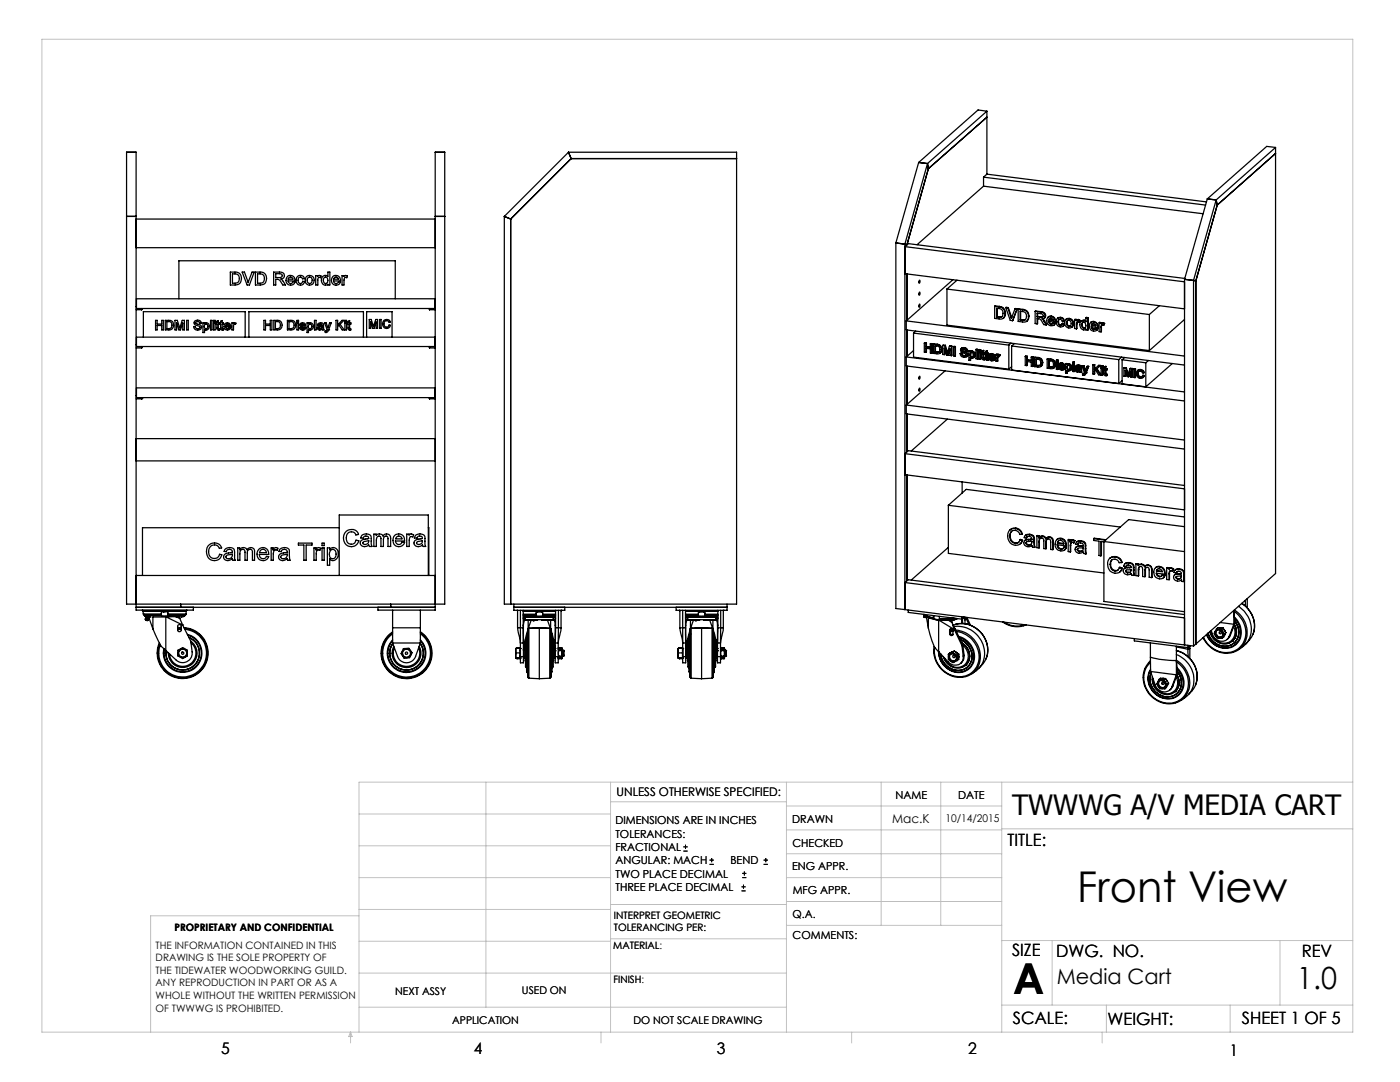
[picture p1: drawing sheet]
<svg xmlns="http://www.w3.org/2000/svg" width="279mm" height="216mm" viewBox="0 0 279 216" stroke-linecap="round" stroke-linejoin="round" font-family="sans-serif">
<defs><g id="words">
<g font-size="8.5">
<text x="214.9" y="179.9">Front View</text>
<text x="202.2" y="198.3">A</text>
</g>
<text font-size="6.1" x="258.8" y="197.3">1.0</text>
<text font-size="5.6" x="202" y="162.7">TWWWG A/V MEDIA CART</text>
<text font-size="4.2" x="210.9" y="196.3">Media Cart</text>
<g font-size="3.4">
<text x="201.1" y="168.8">TITLE:</text>
<text x="202" y="190.8">SIZE</text>
<text x="210.8" y="190.9">DWG. NO.</text>
<text x="259.8" y="191">REV</text>
<text x="202.1" y="204.4">SCALE:</text>
<text x="221" y="204.5">WEIGHT:</text>
<text x="247.8" y="204.4">SHEET 1 OF 5</text>
</g>
<g font-size="3.2">
<text x="44.2" y="210.4">5</text>
<text x="94.6" y="210.3">4</text>
<text x="143.1" y="210.4">3</text>
<text x="193.2" y="210.3">2</text>
<text x="245.4" y="210.6">1</text>
</g>
<text font-size="2.5" x="178" y="164.1">Mac.K</text>
<text font-size="2.4" x="123.1" y="158.9">UNLESS OTHERWISE SPECIFIED:</text>
<g font-size="2.2">
<text x="178.7" y="159.4">NAME</text>
<text x="191.2" y="159.4">DATE</text>
<text x="122.8" y="164.5">DIMENSIONS ARE IN INCHES</text>
<text x="122.8" y="167.1">TOLERANCES:</text>
<text x="158.1" y="164.2">DRAWN</text>
<text x="122.8" y="169.8">FRACTIONAL</text>
<text x="122.8" y="172.5">ANGULAR: MACH</text>
<text x="145.8" y="172.5">BEND</text>
<text x="158.1" y="173.7">ENG APPR.</text>
<text x="158.2" y="169.1">CHECKED</text>
<text x="122.8" y="175.1">TWO PLACE DECIMAL</text>
<text x="122.8" y="177.8">THREE PLACE DECIMAL</text>
<text x="158.2" y="178.4">MFG APPR.</text>
<text x="158.2" y="183.2">Q.A.</text>
<text x="158.2" y="187.4">COMMENTS:</text>
</g>
<g font-size="2.1">
<text x="188.7" y="164">10/14/2015</text>
<text x="78.8" y="198.5">NEXT ASSY</text>
<text x="104.2" y="198.4">USED ON</text>
<text x="90.2" y="204.3">APPLICATION</text>
<text x="126.4" y="204.3">DO NOT SCALE DRAWING</text>
</g>
<g font-size="2">
<text x="34.8" y="185.7">PROPRIETARY AND CONFIDENTIAL</text>
<text x="122.5" y="183.3">INTERPRET GEOMETRIC</text>
<text x="122.5" y="185.9">TOLERANCING PER:</text>
<text x="31.1" y="189.3">THE INFORMATION CONTAINED IN THIS</text>
<text x="31.1" y="191.8">DRAWING IS THE SOLE PROPERTY OF</text>
<text x="122.4" y="189.4">MATERIAL:</text>
<text x="122.4" y="189.4">MATERIAL</text>
<text x="31.1" y="194.3">THE TIDEWATER WOODWORKING GUILD.</text>
<text x="31.1" y="196.8">ANY REPRODUCTION IN PART OR AS A</text>
<text x="122.4" y="196.2">FINISH:</text>
<text x="122.4" y="196.2">FINISH</text>
<text x="31.1" y="199.4">WHOLE WITHOUT THE WRITTEN PERMISSION</text>
<text x="31.1" y="201.9">OF TWWWG IS PROHIBITED.</text>
</g>
</g></defs>
<g fill="none" stroke="#000" stroke-width=".2">
<path d="M136.4 169.8h.8M136.4 169h.8M136.8 168.6v.8M141.6 172.5h.9M141.6 171.6h.9M142 171.2v.8M148 177.8h.8M148 177h.8M148.1 175.1h.8M148.1 174.3h.8M148.4 176.5v.8M148.6 173.9v.8"/>
<path d="M152.4 172.5h.8M152.4 171.6h.8M152.8 171.2v.8"/>
</g>
<g fill="none" stroke="#c0c0c0" stroke-width=".2">
<path d="M8.4 7.8h261.6v198.2h-261.6zM97 156.1v44.9M121.8 156.1v49.9M121.8 160h35.2M157 156.1v49.9M175.9 156.1v28.5M187.7 156.1v28.5M199.9 156.1v49.9M270 156.1h-198.4v49.9M71.6 175.1h50.2M71.6 168.8h50.2M71.6 162.4h50.2"/>
<path d="M157 170.4h42.9M157 165.6h42.9M157 160.8h42.9M157 175.1h42.9M157 179.9h42.9M199.9 165.4h70.1M71.6 194.2h85.4M71.6 187.8h50.2M71.6 181.5h50.2M71.6 182.7h-41.5v23.3M121.8 187.3h35.2M121.8 180.5h35.2"/>
<path d="M157 184.6h42.9M199.9 187.7h70.1M210 187.7v12.9M255.4 187.7v12.9M70 206v2.1M70 206l.3 .8h-.7zM71.6 201h85.4M119.9 206v2.1M170 206v2.1M199.9 200.6h70.1M220 206v2.1M220.8 200.6v5.4"/>
<path d="M245.5 200.6v5.4"/>
</g>
<g fill="none" stroke="#000" stroke-width=".25">
<path d="M113.5 30.4h33.5v90.1h-46.4v-77.3M113.5 30.4l.5 1.2M113.5 30.4l-12.9 12.8M114 31.6h33M114 31.6l-12.1 12.1M183.3 32.4l1.8 .2M183.3 32.4l-4.5 16.1M185.1 32.6l.2 1.1M185.1 32.6l-4.5 16.1M185.3 33.7l-4.3 15.1-.4-.1M196.3 35.3l44.3 5.6M196.3 37.1l43.8 5.6"/>
<path d="M196.3 35.3v1.8M196.3 37.1l-13.3 11.7M197 22.2l-1.8-.3-11.9 10.5M197 22.2l-11.9 10.4M197 23.4l-11.7 10.3M197 22.2v12.5M197 34.7l43.8 5.6M197 34.7l-.7 .6M240.9 39.7l1.8 .2M240.9 39.7l-4.5 16M242.7 39.9l.2 1M242.7 39.9l-4.5 16.1"/>
<path d="M254.6 30.6l-11.7 10.3M254.6 29.4l-11.9 10.5M254.6 29.4v85l-15.9 14.1M254.6 29.4l-1.8-.2-11.9 10.5M25.3 43.2h1.9M27.2 49.4h59.7M27.2 43.7h59.7M27.2 59.6h59.6v2h-59.6zM35.7 59.6v-7.6h43.2v7.6M46 54.3a2.11 2.11 0 0 1 1.9 .4 1.33 1.33 0 0 1 .2 1.4 1.33 1.33 0 0 1-1.2 .8h-.9zM46.4 54.6a1.01 1.01 0 0 1 1.4 1 1.01 1.01 0 0 1-1.4 .9zM48.3 54.3h.5l.7 2.1 .8-2.1h.4l-.9 2.6h-.5z"/>
<path d="M51 54.3a2.11 2.11 0 0 1 2 .4 1.33 1.33 0 0 1 .1 1.4 1.33 1.33 0 0 1-1.2 .8h-.9zM51.4 54.6a1.01 1.01 0 0 1 1.4 1 1.01 1.01 0 0 1-1.4 .9zM54.6 54.3a2.84 2.84 0 0 1 1.9 .2 .68 .68 0 0 1 .2 .7 .68 .68 0 0 1-.6 .5l.9 1.2h-.6l-.6-.9-.4-.3h-.4v1.2h-.4zM55 54.6h.8a.4 .4 0 0 1 .5 .3 .4 .4 0 0 1-.4 .5h-.9zM57.4 55.2a.93 .93 0 0 1 1-.1 .93 .93 0 0 1 .5 1h-1.4a.52 .52 0 0 0 .4 .5 .52 .52 0 0 0 .6-.4l.4 .1a.97 .97 0 0 1-1.5 .4 .97 .97 0 0 1 0-1.5zM57.6 55.4l.5-.1 .4 .4h-1zM59.4 55.2a.82 .82 0 0 1 1.3 .4h-.3a.46 .46 0 0 0-.6-.3 .46 .46 0 0 0-.3 .6 .48 .48 0 0 0 .3 .6 .48 .48 0 0 0 .6-.4l.4 .1a.88 .88 0 0 1-1.1 .7 .88 .88 0 0 1-.6-1.2zM61.2 55.2a.94 .94 0 0 1 1.3 .1 .94 .94 0 0 1-.1 1.3 .94 .94 0 0 1-1.3 0l-.2-.9zM61.4 55.5a.53 .53 0 0 1 .7-.1 .53 .53 0 0 1 .2 .7 .52 .52 0 0 1-.7 .4 .52 .52 0 0 1-.3-.8zM63 55h.4v.1l.3-.1 .4 .1-.1 .3h-.4l-.1 .2-.1 1.3h-.4zM64.4 55.2l.3-.2 .7 .1v-.8h.4v2.6h-.4v-.2a.9 .9 0 0 1-1.1-.1 .9 .9 0 0 1-.1-1.2zM64.8 55.4a.6 .6 0 0 1 .7 .2 .6 .6 0 0 1-.1 .7 .48 .48 0 0 1-.6 .2 .48 .48 0 0 1-.3-.6z"/>
<path d="M66.4 55.2a.93 .93 0 0 1 1.1-.1 .93 .93 0 0 1 .4 1h-1.3a.5 .5 0 0 0 .4 .5 .5 .5 0 0 0 .6-.4l.3 .1a.97 .97 0 0 1-1.4 .4 .97 .97 0 0 1-.1-1.5zM66.7 55.4l.5-.1 .4 .4h-1zM68.3 55h.3v.1l.3-.1 .4 .1-.1 .3h-.3l-.2 .2v1.3h-.4zM86.9 43.2h1.9M100.6 43.2l1.3 .5M101.9 43.7v76.8M178.8 48.5l1.8 .2M178.8 48.5v72.9l1.8 .2M180.6 48.7v72.9M180.6 54.6l55.8 7M181 54.6v9.3M183.5 55.9l.1 .2-.1 .4a.26 .26 0 0 1-.2-.2 .26 .26 0 0 1 .1-.3z"/>
<path d="M183.5 58.3l.1 .2-.1 .4a.36 .36 0 0 1 0-.6zM189 57.7v7.2l40.4 5.1M189 57.7l40.4 5.1M190.2 55.8l-9.3 8.2M191 55.9l-2 1.8M236.4 55.7v73M236.4 55.7l1.8 .3M236.5 55.6l-55.2-7-.7 .6 55.8 7M238.2 56l.5 .1M238.2 56v72.9M238.7 56.1v72.4M242.9 40.9l-4.2 15.2"/>
<path d="M27.2 61.8h1.1M27.2 61.2h.1M27.2 69.4h1.1M27.2 68.8h.1M27.2 79.6h1.1M27.2 79h.1M27.2 67.3h59.6v1.8h-59.6zM27.2 77.4h59.6v1.9h-59.6zM28.3 69.1v.3M28.3 61.6v.2M28.3 79.3v.3M28.3 79.6h.1"/>
<path d="M28.6 67.3v-5.1h20.3v5.1M31 63.9h.4v.8h.9v-.8h.3v1.9h-.3v-.9h-.9v.9h-.4zM33 63.9h.7a.95 .95 0 0 1 .9 1 .95 .95 0 0 1-.9 .9h-.7zM33.3 64.2a.75 .75 0 0 1 1 .7 .75 .75 0 0 1-1 .7zM34.9 63.9h.5l.5 1.5 .5-1.5h.4v1.9h-.3v-1.3l-.5 1.3h-.3l-.5-1.4v1.4h-.3zM37.3 63.9h.3v1.9h-.3zM38.8 64.1a.79 .79 0 0 1 1.4 .4h-.3a.39 .39 0 0 0-.5-.4 .39 .39 0 0 0-.3 .5l.3 .1a.61 .61 0 0 1 .8 .6 .61 .61 0 0 1-.7 .6 .68 .68 0 0 1-.8-.7h.3a.43 .43 0 0 0 .4 .4 .43 .43 0 0 0 .4-.5 .92 .92 0 0 1-1-.9zM40.5 64.4h.3v.2a.64 .64 0 0 1 .9 0 .64 .64 0 0 1 0 .9 .56 .56 0 0 1-.9 .3v.6h-.3zM41 64.7a.43 .43 0 0 1 .5 .5 .43 .43 0 0 1-.6 .3l-.1-.5zM42 63.9h.3v1.9h-.3zM42.6 63.9h.3v.3h-.3zM42.6 64.4h.3v1.4h-.3z"/>
<path d="M43.3 64.1l.3-.1v.4h.2v.3h-.2v.8l.2 .1 .1 .2-.4 .1-.2-.2v-1h-.2zM44 64.1l.3-.1v.4h.3v.3h-.3v.8l.3 .1v.2l-.5-.1-.1-1h-.1zM44.9 64.6a.69 .69 0 0 1 .8-.1 .69 .69 0 0 1 .3 .7h-1a.38 .38 0 0 0 .3 .4 .38 .38 0 0 0 .5-.3l.2 .1a.73 .73 0 0 1-1.1 .3 .73 .73 0 0 1 0-1.1zM45.2 64.7h.3l.3 .3h-.8zM46.3 64.4l.8 .1-.1 .2-.3 .1-.1 1h-.3zM49.7 67.3v-5.1h22.8v5.1M52.7 63.9h.3v.8h.9v-.8h.4v1.9h-.4v-.9h-.9v.9h-.3zM54.6 63.9h.7a.95 .95 0 0 1 1 1 .95 .95 0 0 1-.9 .9h-.8zM55 64.2a.75 .75 0 0 1 1 .7 .75 .75 0 0 1-1 .7zM57.4 63.9h.6a.95 .95 0 0 1 1 1 .95 .95 0 0 1-.9 .9h-.7zM57.7 64.2a.75 .75 0 0 1 1 .7 .75 .75 0 0 1-1 .7zM59.3 63.9h.3v.3h-.3z"/>
<path d="M59.3 64.4h.3v1.4h-.3zM59.9 64.6l.5-.2a.46 .46 0 0 1 .6 .4l-.8-.1v.2a.81 .81 0 0 1 .8 .5 .62 .62 0 0 1-.6 .5 .62 .62 0 0 1-.6-.5l.3-.1a.28 .28 0 0 0 .3 .4 .28 .28 0 0 0 .3-.4 .58 .58 0 0 1-.6-.1 .58 .58 0 0 1-.2-.6zM61.3 64.4h.3v.2a.68 .68 0 0 1 1 .6 .68 .68 0 0 1-1 .6v.6h-.3zM61.7 64.7a.44 .44 0 0 1 .6 .5 .44 .44 0 0 1-.7 .3l-.1-.3zM62.8 63.9h.3v1.9h-.3zM63.5 64.6a.64 .64 0 0 1 .8-.2 .64 .64 0 0 1 .3 .9l.1 .5h-.3l-.1-.1a.47 .47 0 0 1-.8 .1 .47 .47 0 0 1 .2-.8l.5-.1a.28 .28 0 0 0-.3-.3 .28 .28 0 0 0-.3 .3h-.2zM63.6 65.3l.7-.1a.36 .36 0 0 1-.2 .4 .36 .36 0 0 1-.5-.2zM64.8 64.4h.3l.3 1 .4-1h.3l-.6 1.6-.4 .4-.2-.1v-.2h.2l.2-.3zM65.6 65.8h.1M67.1 63.9h.3v.9l.9-.9h.4l-.8 .8 .8 1.1h-.4l-.7-.9-.2 .3v.6h-.3zM68.8 63.9h.3v.3h-.3zM68.8 64.4h.3v1.4h-.3z"/>
<path d="M69.5 64.1l.3-.1v.4h.2v.3h-.2v.8l.2 .1v.2l-.1 .1-.4-.2v-1h-.2zM73.2 67.3v-5.1h5v5.1M73.7 63.7h.4l.4 1.4 .5-1.4h.4v1.8h-.3v-1.3l-.5 1.3h-.2l-.4-1.3v1.3h-.3zM75.8 63.7h.3v1.8h-.3zM76.6 63.9a.83 .83 0 0 1 1.3 .3l-.3 .1a.6 .6 0 0 0-.9-.1 .6 .6 0 0 0 .1 .9 .47 .47 0 0 0 .5 .2 .47 .47 0 0 0 .3-.5l.3 .1a.84 .84 0 0 1-1.2 .5 .84 .84 0 0 1-.2-1.3zM85.7 61.6v.2M85.7 69.1v.3M85.7 79.3v.3M85.7 61.8h1.2M85.7 69.4h1.2M85.7 79.6h1.2M86.8 61.2h.1"/>
<path d="M86.8 68.8h.1M86.8 79h.1M180.9 64v1.8l55.5 7M180.9 71.2v1.8l55.5 7M180.9 71.2l55.5 7M180.9 64l55.5 7M181 65.9v5.2M181 73.1v7.5M182.3 66.5v4.8l19 2.4M182.3 66.5l19 2.4M182.3 70l-1.4 1.2M182.7 66.1l-.4 .4"/>
<path d="M183.5 60.7l.1 .2-.1 .4a.26 .26 0 0 1-.2-.2 .26 .26 0 0 1 .1-.3zM183.5 77.4l.1 .2-.1 .4a.36 .36 0 0 1 0-.6zM183.5 75.1l.1 .2-.1 .3a.33 .33 0 0 1 0-.5zM184.5 68.5v1.8h.3M184.5 68.5h.3M184.8 70.3v-.8l.9 .1v.8l.2 .1M184.8 68.5v.7M184.9 69.1l.8 .2M184.9 68.4v.7M184.9 69.5l-.1 .8M184.9 68.4l-.4 .1M184.9 69.1l-.1 .1"/>
<path d="M184.9 68.4l-.1 .1M185.7 68.6l.2 .1M185.7 68.6v.7l-.9-.1M185.9 68.7v1.8M186.1 68.6h-.4M186.1 68.6v1.8l-.2 .1M186.1 68.6l-.2 .1M186.3 68.7v1.8a1.24 1.24 0 0 0 1.4-.2l.2-.5M186.3 68.7h.7M186.3 68.7l.7 .1M186.6 70.3v-1.3a.72 .72 0 0 1 .9 .4 .72 .72 0 0 1-.4 .9h-.1M186.6 70.3h.4"/>
<path d="M186.7 70.2l.3 .1M186.7 69v1.2M186.7 70.2l-.1 .1M187 68.8l.4 .1 .3 .2 .2 .7M187 68.7l.6 .2 .4 .8M187 68.7v.1M187 70.3h.1M187.4 70.2l-.4 .1M188 69.7l-.2 .6-.2 .2M188 69.7l-.1 .1M188.1 68.9v1.8l.4 .1M188.1 68.9l.5 .1"/>
<path d="M188.5 70.8v-1.3l.4 1.3 .3 .1M188.5 69.7v1.1M188.6 69l.4 1.3M188.6 74l-7.7 6.8M188.7 68.9l.4 1.3M188.7 68.9h-.6M188.7 68.9l-.1 .1M189.1 70.2v.1M189.1 70.2l-.1 .1M189.2 70.9l.4-1.3v1.3l.3 .1M189.5 69.1l-.5 1.4v-.2M189.5 69.1h.4"/>
<path d="M189.6 69.8l-.4 1.1M189.9 69.1v1.9M190 69.1v1.8l-.1 .1M190 69.1h-.5M190 69.1h-.1M190.3 69.2l.3 .1M190.3 69.2v1.8h.3M190.6 69.3v1.7M190.7 69.1l-.4 .1M190.7 69.1l-.1 1.9M190.7 69.1l-.1 .2M191.6 70.6a.77 .77 0 0 0 .7 .7 .77 .77 0 0 0 .8-.5"/>
<path d="M191.6 70.6h.3M191.9 70.6l.1 .2 .4 .2M192 69.9a.41 .41 0 0 1 .5-.2 .41 .41 0 0 1 .3 .4h.2M192 69.9l.4 .3M192 70.5l.1 .3 .4 .2M192 70.5l-.4 .1M192 70.5l-.1 .1M192.1 69.8l.3 .3M192.1 69.7v.1M192.1 69.8l-.1 .1M192.3 69.4a.51 .51 0 0 0-.6 .4 .51 .51 0 0 0 .5 .6l.5 .3 .1 .1-.4 .2M192.3 69.4l.4 .1 .3 .6"/>
<path d="M192.4 70.2l.5 .3 .2 .3M192.4 69.4l-.6 .1M192.4 69.4l.4 .1a.46 .46 0 0 1 .2 .6M192.4 69.4h-.1M192.4 70.1l.5 .2 .3 .5M192.4 70.1v.1M192.5 71h-.1M192.8 70.9l-.3 .1M193.2 70.8l-.3 .4M193.2 70.8h-.1M193.4 70.1h.2M193.4 70.1v1.8h.2"/>
<path d="M193.6 70.8a.32 .32 0 0 1 .3-.4 .32 .32 0 0 1 .3 .3v.4l-.3 .2M193.6 70.8l.1 .3 .2 .2M193.6 70.1v.1M193.7 70.7v.3l.3 .2M193.7 70l-.3 .1M193.7 70v.1M193.7 71.4l-.1 .5M193.7 70.7l-.1 .1M193.7 70l-.1 .1M193.7 70.1l-.1 .1M193.8 70.4l-.1 .3M194 70.1l-.4 .1"/>
<path d="M194 70.1a.62 .62 0 0 1 .5 .8M194 71.2l-.1 .1M194 70l.5 .3 .1 .5M194 70l-.3 .1M194 70v.1M194.2 71.2h-.2M194.5 70.9l-.2 .5a.46 .46 0 0 1-.7-.1v.6M194.6 70.8l-.3 .6M194.6 70.8l-.1 .1M194.8 69.7v1.9h.3M194.8 69.7l.3 .1M195.1 69.8v1.8"/>
<path d="M195.1 69.7h-.3M195.1 69.7v1.9M195.1 69.7v.1M195.3 70.3v1.3l.3 .1M195.3 69.8l.3 .1M195.3 69.8v.3l.3 .1M195.3 70.3h.3M195.6 69.9v.3M195.6 70.3v1.4M195.7 69.8h-.4M195.7 69.8l-.1 .4M195.7 70.3v1.3l-.1 .1"/>
<path d="M195.7 70.3h-.4M195.7 69.8l-.1 .1M195.7 70.3h-.1M195.8 70.4v.2h.1l.1 1 .5 .2M195.9 70.3l-.1 .1M195.9 70.1v.3h-.1M196.2 71.4l.1 .1M196.2 70l-.3 .1M196.2 70v.4M196.2 70.4h.3M196.3 71.5h.1M196.3 71.3l.1 .2"/>
<path d="M196.3 69.9v.4M196.3 70.7v.6M196.3 70.3l.2 .1M196.3 69.9l-.4 .2M196.3 70.3l-.1 .1M196.3 69.9l-.1 .1M196.3 71.3l-.1 .1M196.4 71.5h.1M196.4 71.5h-.1M196.4 71.5l.1 .3M196.5 70.4v.3M196.5 70.7h-.3v.7"/>
<path d="M196.5 70.7h.2v1l.5 .2M196.5 70.7h.1M196.5 71.5v.3M196.5 70.4h.1M196.5 71.5h-.1M196.7 70.2v.3h-.2l.2-.1M196.9 71.5l.1 .1M196.9 70.5l.3 .1M196.9 70.1l-.2 .1M196.9 70.1v.4M197 71.4l.1 .1M197 71.4l-.1 .1"/>
<path d="M197 70.4l.3 .1M197 70v.4M197 70.8v.6M197 70l-.3 .2M197 71.6h.2M197 70.4l-.1 .1M197 70l-.1 .1M197.1 71.5l.1 .1M197.1 71.5l-.1 .1M197.2 70.8h-.3v.7M197.2 70.6v.2M197.2 71.6v.3"/>
<path d="M197.2 71.6h.1M197.3 70.5l-.1 .3M197.3 70.5l-.1 .1M197.7 71.4l.3 .3M197.7 70.9h.3l.3 .3-.7-.1zM197.7 71l-.1 .1M197.7 71l.5 .1M197.7 70.9v.1M197.9 70.6a.67 .67 0 0 0-.5 1.1 .67 .67 0 0 0 1.1-.1M197.9 70.6l.5 .4 .1 .5M198 70.6l.5 .3v.6M198 70.6l-.5 .1"/>
<path d="M198 70.6h-.1M198 71.7l-.1 .1M198.2 71.6l-.2 .1M198.3 71.5l-.4 .3M198.3 71.5h.3M198.3 71.5l.2 .1M198.5 71.8l-.1 .1M198.5 61.1v2.4a1.71 1.71 0 0 0 1.9-.2l.2-.7M198.5 61.1l.1-.1 .9 .1M198.5 61.1l.9 .1M198.5 71.5l-.9-.2 .3 .5M198.6 71.5l-.1 .3"/>
<path d="M198.6 71.5l-.1 .1M198.8 70.8v1.3h.2M198.8 70.8h.2M198.9 63.3v-1.8a1 1 0 0 1 1.2 .6 1 1 0 0 1-.4 1.2h-.3M198.9 63.3h.5M199 70.8h.2M199 61.5v1.7M199 63.2h.5M199 63.2l-.1 .1M199 71.4v.7M199.1 70.7v.1M199.1 70.7l-.3 .1"/>
<path d="M199.1 70.7l-.1 .1M199.1 71.4h-.1M199.1 71.4l-.1 .7M199.2 71.1l-.1 .3M199.2 70.8l.3 .1M199.3 70.7l.3 .1M199.3 70.7l-.3 .1M199.3 70.7l-.1 .1M199.4 61.2a1.25 1.25 0 0 1 1.2 1.4M199.4 71.2l-.2-.1-.2 .3M199.5 61.1l.2 .1a1.24 1.24 0 0 1 1 1.3M199.5 61.1l-.1 .1"/>
<path d="M199.5 63.2l-.1 .1M199.5 70.9l-.1 .3M199.6 70.8l-.2 .4M199.6 70.8l-.1 .1M200 63.2h-.5M200.7 62.5l-.1 .5-.4 .5M200.7 62.5l-.1 .1M200.7 61.4h.5M200.7 61.4l.9 2.5 .5 .1M200.7 61.4l.5 .1M201.2 61.5l.6 1.8M201.2 61.4l.7 1.8"/>
<path d="M201.2 61.4v.1M201.3 68.9v4.8M201.8 68.5l-.5 .4M201.9 63.2v.2M201.9 63.2l-.1 .1M201.9 69v4.8l21.4 2.7M201.9 69l21.4 2.8M201.9 73.2l-.6 .5M202.5 68.5l-.6 .5M202.6 61.6l-.8 1.9v-.2M202.6 61.6l.4 .1M203 61.7l-.9 2.3"/>
<path d="M203 61.6l-.9 2.4M203 61.6h-.4M203 61.6v.1M203.2 61.7v2.4a1.71 1.71 0 0 0 1.9-.2l.1-.7M203.2 61.7h1M203.2 61.7l.8 .1M203.6 63.9v-1.8a1.01 1.01 0 0 1 1.2 .5 1.01 1.01 0 0 1-.4 1.3h-.4M203.6 63.9h.4M203.7 63.8h.5M203.7 62.1v1.7M203.7 63.8l-.1 .1M204 61.8l.3 .1a1.17 1.17 0 0 1 .9 1.3"/>
<path d="M204.2 61.7l.2 .1a1.24 1.24 0 0 1 1 1.3M204.2 61.7l-.2 .1M204.2 63.8l-.2 .1M204.6 71.1v1.8l.3 .1M204.6 71.1l.3 .1M204.7 63.7l-.5 .1M204.9 73v-.9l.9 .1v.9h.3M204.9 71.2v.7M205 71.8l.8 .1M205 71.1v.7M205 72.1l-.1 .9M205 71.1h-.4"/>
<path d="M205 71.8l-.1 .1M205 71.1l-.1 .1M205.4 63.1l-.1 .5-.4 .5M205.4 63.1l-.2 .1M205.8 71.3v.7l-.9-.1M205.8 71.3h.3M206.1 71.3v1.8M206.2 71.2l-.4 .1M206.2 71.2v1.8l-.1 .1M206.2 71.2l-.1 .1M206.4 71.3v1.9a1.24 1.24 0 0 0 1.5-.2l.1-.6M206.4 71.3h.8"/>
<path d="M206.4 71.3l.7 .1M206.6 62.1l1.2 .1M206.6 62.1v2.5h.4M206.6 62.1l1.1 .2M206.8 73v-1.4a.72 .72 0 0 1 .9 .5 .72 .72 0 0 1-.4 .9h-.2M206.8 73h.3M206.8 72.8l.4 .1M206.8 71.6v1.2M206.8 72.8v.2M207 63.2v-.7l.7 .1a.39 .39 0 0 1 .5 .4 .39 .39 0 0 1-.6 .3M207 64.6v-1l.6 .1 .7 1.1h.5M207 63.2l.6 .1"/>
<path d="M207.1 71.4l.4 .1 .3 .3 .2 .6M207.1 62.5v.6M207.1 63.6l-.1 1M207.1 63.1l.6 .1M207.1 63.1l-.1 .1M207.2 71.3l.6 .2 .3 .9M207.2 71.3l-.1 .1M207.2 72.9l-.1 .1M207.5 72.9h-.3M207.7 62.3l.7 .2 .2 .6M207.7 63.2l-.1 .1M207.8 62.2l.7 .2 .2 .6"/>
<path d="M207.8 62.2l-.1 .1M208.1 72.4l-.3 .7M208.1 63.6l.4 .4M208.1 72.4h-.1M208.1 63.2h-.4M208.4 64.1l.4 .7M208.5 64l.4 .8h-.1M208.5 64l-.1 .1M208.6 63.1l-.1 .3-.5 .2 .4 .5M208.7 63l-.3 .5M208.7 63l-.1 .1M209 71.6v1.9l.9 .1 .4-.1 .2-.3v-.5"/>
<path d="M209 71.6h.7M209 71.6l.7 .2M209.3 73.3v-1.3a.72 .72 0 0 1 .9 .4 .72 .72 0 0 1-.4 .9h-.1M209.3 73.3h.4M209.4 64.1l.4 .5M209.4 73.2h.3M209.4 72v1.2M209.4 73.2l-.1 .1M209.4 63.6l.5-.1 .3 .4-.9-.1zM209.4 63.7l-.1 .1M209.4 63.7l.8 .2M209.5 63.5l-.1 .2"/>
<path d="M209.7 71.8h.3l.4 .3 .1 .6M209.7 71.6l.4 .2 .4 .2 .1 .7M209.7 63.1a.92 .92 0 0 0-.9 1 .92 .92 0 0 0 1 .9l.6-.2 .2-.3M209.7 63.1a1.04 1.04 0 0 1 .9 1.2M209.7 71.6v.2M209.7 73.2v.1M209.8 63.1a.87 .87 0 0 1 .8 1.2M209.8 63.1l-.6 .2M209.8 63.1h-.1M209.8 64.6v.1M210.1 73.2h-.4M210.1 64.6h-.3"/>
<path d="M210.2 64.4l-.4 .3M210.2 64.4h.4M210.2 64.4l.4 .1M210.4 73.4h-.1M210.6 64.3l-1.3-.2 .1 .4 .4 .2M210.6 72.7l-.2 .6M210.6 64.4l-.2 .4M210.6 72.7h-.1M210.6 64.4v.1M210.8 71.9h.3M210.8 71.9v.3h.3M210.8 72.4v1.3h.3"/>
<path d="M210.8 72.4h.3M211.1 71.9v.3M211.1 72.4v1.3M211.2 64.2v.5l.4 .2M211.2 71.9h-.4M211.2 71.9l-.1 .3M211.2 72.3v1.4h-.1M211.2 72.3l-.4 .1M211.2 71.9h-.1M211.2 72.3l-.1 .1M211.2 64.2l.1 .4 .4 .2M211.2 64.2h.1"/>
<path d="M211.3 73.3a.57 .57 0 0 0 .5 .6 .57 .57 0 0 0 .6-.4M211.3 73.3h.3M211.3 63.7l-.1 .5M211.6 72.8l.1-.1 .3 .3M211.6 72.8l.2-.1 .3 .3h.3M211.6 72.8l.3 .2M211.6 73.3l.3 .3M211.6 63.4a.92 .92 0 0 0-.9 .9 .92 .92 0 0 0 .9 .9 .64 .64 0 0 0 .8-.5M211.6 63.4l.5 .2 .2 .5M211.7 73.3l.2 .3M211.7 63.3l.5 .3 .1 .5M211.7 63.3l-.7 .2"/>
<path d="M211.7 73.3h-.4M211.7 73.3h-.1M211.7 63.3l-.1 .1M211.7 64.8l-.1 .1M211.8 72.5a.37 .37 0 0 0-.5 .2 .37 .37 0 0 0 .3 .5l.6 .3-.3 .1M211.8 72.5l.4 .1 .2 .4M211.9 73l.3 .2 .2 .3M211.9 72.4l-.5 .2M211.9 72.4l.4 .2 .2 .3-.1 .1M211.9 64.8h-.2M211.9 72.4l-.1 .1M211.9 73.6h.2"/>
<path d="M211.9 73.6h.1M212 73l.3 .1 .2 .3M212 64.6l-.1 .2-.3 .1M212 73h-.1M212 64.6h.4M212 64.6l.4 .1M212.2 65v.1M212.3 64.1h-.3a.41 .41 0 0 0-.5-.4 .41 .41 0 0 0-.3 .5M212.4 64.6l-.2 .4M212.4 64.6v.1M212.5 73.4l-.2 .4M212.5 73.4l-.1 .1"/>
<path d="M212.7 72.6h.2M212.7 72.6v1.8l.2 .1M212.9 64.5a.47 .47 0 0 1 .5-.6 .47 .47 0 0 1 .4 .7l-.1 .3-.4 .2M212.9 64.5l.1 .4 .3 .2M212.9 73.3a.32 .32 0 0 1 .3-.4 .32 .32 0 0 1 .3 .3v.5l-.3 .1M212.9 73.3l.1 .3 .2 .2M212.9 64.4l.1 .3 .4 .4M212.9 72.6v.1M212.9 64.4v.1M213 73.2l.1 .4 .2 .1M213 72.6v.1M213 74l-.1 .5"/>
<path d="M213 72.6h-.3M213 73.2l-.1 .1M213 72.6h-.1M213 64l-.1 .4M213.1 72.9l-.1 .3M213.3 72.7h-.4M213.3 72.7l.3 .1 .2 .6M213.3 63.6l.7 .4 .1 .6M213.3 63.6a.89 .89 0 0 0-.8 .7 .89 .89 0 0 0 .3 .9 .76 .76 0 0 0 .9 .2 .76 .76 0 0 0 .4-.8M213.3 72.6l.5 .3 .1 .4M213.3 72.6l-.4 .1M213.3 73.7l-.1 .1"/>
<path d="M213.3 72.6v.1M213.4 63.5l.5 .2 .3 .4v.4M213.4 63.5h-.3l-.4 .3M213.4 65.1h-.1M213.4 63.5l-.1 .1M213.5 73.7h-.2M213.6 65l-.2 .1M213.8 73.4l-.1 .4a.52 .52 0 0 1-.8 .1v.6M213.9 73.3l-.3 .6M213.9 73.3l-.1 .1M214 65.2l-.1 .1M214.1 72.3v1.8l.2 .1"/>
<path d="M214.1 72.3h.2M214.2 64.5l-.2 .7M214.2 64.5l-.1 .1M214.3 72.3v1.9M214.4 72.2l-.1 2M214.4 72.2l-.3 .1M214.4 72.2l-.1 .1M214.5 63.8v1.7l.3 .1M214.5 63.8h.3M214.8 63.8v.2l.3-.2M214.8 73.8l.7-.1-.1 .3h-.3M214.8 73.8l.3 .2"/>
<path d="M214.8 64.7v.9M214.9 73.3a.27 .27 0 0 1 .3-.2 .27 .27 0 0 1 .2 .3h-.1M214.9 63.7v.2M214.9 63.7l-.4 .1M214.9 63.7l-.1 .1M214.9 64.6l-.1 1M214.9 64.6l-.1 .1M214.9 73.7v.1M214.9 73.8l.3 .1M214.9 73.8h-.1M215 73.2l-.1 .1M215 64.2l-.1 .4"/>
<path d="M215.1 73.4a.45 .45 0 0 0-.5 .6 .45 .45 0 0 0 .7 .3l.2-.2v.2h.3M215.1 63.8l.3 .2M215.1 73.4h.2M215.2 73.9l-.1 .1M215.2 73.4l-.5 .2M215.2 63.7l.3 .2M215.2 63.7l-.4 .2M215.2 73.4h.3M215.2 73.4h-.1M215.2 63.7l-.1 .1M215.2 72.9l-.5 .1-.1 .3h.3M215.2 72.9l.5 .2 .1 .4"/>
<path d="M215.3 72.8l.5 .2v.4M215.3 72.8l-.6 .2M215.3 72.8l-.1 .1M215.3 64.3l-.4-.1-.1 .5M215.4 73.4h-.1M215.4 73.9h-.2M215.4 64l-.1 .3M215.5 63.9l-.2 .4M215.5 63.9l-.1 .1M215.8 73.8v.5M215.8 73.5v.3M215.8 73.7v.6"/>
<path d="M215.8 73.4v.3M215.8 73.4v.1M215.8 73.7v.1M215.9 64.8l.1-.3a.4 .4 0 0 1 .4-.2 .4 .4 0 0 1 .3 .5l-.1 .5-.3 .2M215.9 64.8l.1 .5 .3 .2M215.9 73l.5 1.4-.2 .2M215.9 73l.3 .1M216 64.8v.4l.4 .2M216 64.8h-.1M216 74.6h.2M216.1 64.3l-.1 .5M216.2 73.1l.3 .8"/>
<path d="M216.3 74.5l-.3 .1M216.3 64a.92 .92 0 0 0-.9 .9 .92 .92 0 0 0 .9 .9l.4-.1v.1l.4 .1M216.3 74.5h.1M216.3 74.5l-.1 .1M216.3 73h-.4M216.3 73l.3 .8M216.3 73l-.1 .1M216.4 63.9l.3 .2M216.4 63.9l-.6 .2M216.4 63.9l-.1 .1M216.4 65.4l-.1 .1M216.6 73.9v.1l-.1-.1"/>
<path d="M216.6 65.4h-.2M216.6 73.9h-.1M216.7 74.4h.1M216.7 74.4l-.3 .5-.4-.1v-.2M216.7 63.4v.8l-.4-.2M216.7 63.4l.4 .1M216.8 74.4l-.3 .4M216.8 74.4h.1M216.8 74.4h-.1M216.9 73.2h.3M216.9 73.2l-.3 .7M217.1 63.5v2.4"/>
<path d="M217.2 63.4v2.4l-.1 .1M217.2 63.4h-.5M217.2 63.4l-.1 .1M217.2 73.2l-.5 1.2M217.3 73.1l-.4 .1M217.3 73.1l-.5 1.3M217.3 73.1l-.1 .1M217.9 65.2l.1 .3 .3 .2M217.9 64.8l-.1 .1M217.9 64.8l.8 .1M217.9 64.6h.5l.3 .4-.9-.1zM218 64.6l-.1 .2"/>
<path d="M218.1 72.8h.3M218.1 72.8v1.8h.3M218.2 64.2a.92 .92 0 0 0-.9 1 .92 .92 0 0 0 .9 .9l.5-.1 .3-.5M218.2 64.2a.94 .94 0 0 1 .8 1.2M218.3 64.1a.91 .91 0 0 1 .7 1.3M218.3 64.1l-.4 .1-.2 .2M218.3 64.1l-.1 .1M218.3 65.7l-.1 .1M218.4 74.6v-.6l.2-.2 .7 1h.3M218.4 72.8v.9l.8-.7M218.5 72.8v.8M218.5 73.9l-.1 .7"/>
<path d="M218.5 72.8h-.4M218.5 72.8h-.1M218.6 65.6l-.3 .1M218.7 65.5l-.2 .2-.3 .1M218.7 65.5h.4M218.7 65.5h.3M218.9 73.6l.8 1.2h-.1M219 65.4l-1.2-.2 .1 .4 .3 .2M219.1 65.5l-.2 .4M219.1 65.5h-.1M219.2 73l.5-.1-.1 .1M219.2 73h.4"/>
<path d="M219.4 64.4v1.8h.3M219.4 64.4l.3 .1M219.6 73l-.8 .7 .8 1.1M219.7 64.5v.1l.3-.1M219.7 65.3v.9M219.7 73v.3h.3M219.7 73.5v1.3l.3 .1M219.7 73l.3 .1M219.7 73.5l.3 .1M219.8 64.4v.1M219.8 64.4h-.4M219.8 64.4l-.1 .1"/>
<path d="M219.8 65.2l-.1 1M219.8 65.2l-.1 .1M219.9 64.8l-.1 .4M220 64.5l.3 .1M220 73.1v.2M220 73.6v1.3M220.1 64.4l.4 .1M220.1 64.4l-.4 .1M220.1 73.4l-.4 .1M220.1 73l-.1 .3M220.1 73.4l-.1 1.5M220.1 73h-.4"/>
<path d="M220.1 73l-.1 .1M220.1 73.4l-.1 .2M220.1 64.4l-.1 .1M220.2 73.6v.2h.1l.1 1 .2 .2h.3M220.2 64.9h-.3l-.2 .4M220.3 73.3v.3h-.1M220.3 73.5l-.1 .1M220.3 64.6l-.1 .3M220.4 73.2l-.1 .1M220.5 64.5l-.2 .1M220.5 64.5l-.3 .4M220.6 74.6l.1 .1"/>
<path d="M220.6 73.6l.2 .1M220.7 74.5l.1 .1M220.7 73.1v.5M220.7 73.9v.6M220.7 73.6h.2M220.7 73.1l-.4 .2M220.7 73.1l-.1 .5M220.7 74.7l.1 .1M220.7 73.6h-.1M220.7 74.5l-.1 .1M220.8 74.6h.1M220.8 74.6l-.1 .1"/>
<path d="M220.8 73.9l-.2-.1v.8M220.8 73.7v.2M220.8 74.8l.1 .2M220.9 74.6v.4M220.9 74.6l-.1 .2M220.9 73.6l-.1 .3M220.9 73.6l-.1 .1M223.3 71.8v4.7M223.8 71.3l-.5 .5M223.9 71.8v4.8l4.8 .6M223.9 71.8l4.8 .6M223.9 76l-.6 .5"/>
<path d="M224.3 73.4v1.7h.3M224.3 73.4h.4M224.4 71.3l-.5 .5M224.6 75.1v-1.2l.4 1.2 .2 .1M224.6 74.2v.9M224.7 73.4l.3 1.2M224.8 73.4l.3 1.2M224.8 73.4h-.5M224.8 73.4h-.1M225 74.6l.1 .2v-.2M225.1 74.6h.1M225.1 74.6h-.1"/>
<path d="M225.2 75.2l.4-1.2v1.2h.3M225.5 73.6l-.4 1M225.5 73.6h.4M225.6 74.2l-.4 1M225.9 73.6v1.6M226 73.5l-.1 1.7M226 73.5l-.5 .1M226 73.5l-.1 .1M226.3 73.7v1.6l.2 .1M226.3 73.7h.2M226.5 73.7v1.7M226.6 73.6v1.7l-.1 .1"/>
<path d="M226.6 73.6l-.3 .1M226.6 73.6l-.1 .1M227.1 74.6v.3l.4 .3M227.2 74.5l.1 .5 .3 .2M227.2 74.5l-.1 .1M227.3 74.1l-.1 .4M227.6 73.8a.83 .83 0 0 0-.7 1.1 .83 .83 0 0 0 1.3 .3l.1-.2M227.6 73.8a.75 .75 0 0 1 .7 .6M227.6 75.2h-.1M227.7 73.7l.2 .1a.47 .47 0 0 1 .4 .6M227.7 73.7l-.7 .2M227.7 73.7l-.1 .1"/>
<path d="M227.9 75.1l-.3 .1M228 74.9l-.1 .3h-.4M228 74.9h.4M228 74.9l.3 .1M228.3 74.4h-.3a.47 .47 0 0 0-.5-.3 .47 .47 0 0 0-.4 .5M228.4 74.9l-.3 .5M228.4 74.9l-.1 .1M228.7 72.4v4.8M229.2 71.9l-.5 .5M229.4 62.8v7.2M231.4 61l-2 1.8M234 72.5l-5.3 4.7"/>
<path d="M236.4 63.7l-7 6.3M27.2 87.5h59.7M27.2 92h59.7M180.6 94.7l55.8 7M180.9 80.8v1.8l55.5 7M180.9 80.8l55.5 7M181 82.6v7.5M181 94.8v21.1M189.1 83.6l-7.2 6.4M192 96.1v2.3M236.4 96.9l-55.1-7-.7 .6 55.8 7M27.2 114.8h59.7"/>
<path d="M41.5 109a1.58 1.58 0 0 1 2.7 .3l-.4 .1a1.15 1.15 0 0 0-1.5-.6 1.15 1.15 0 0 0-.6 1.5 1.09 1.09 0 0 0 .9 1.1 1.09 1.09 0 0 0 1.2-.8l.5 .1a1.6 1.6 0 0 1-2.1 1.1 1.6 1.6 0 0 1-1-2.1zM45 109.5a1.13 1.13 0 0 1 1.8 .4v1.5l.2 .4h-.5l-.1-.3a.92 .92 0 0 1-1.1 .3 .92 .92 0 0 1-.6-.9 1.91 1.91 0 0 1 1.7-.7 .61 .61 0 0 0-.6-.6 .61 .61 0 0 0-.6 .5l-.5-.1zM45.3 110.8l1.1-.2a.7 .7 0 0 1-.4 .8 .7 .7 0 0 1-.9-.3zM47.4 109.3h.4v.4a.84 .84 0 0 1 1.5 0 .78 .78 0 0 1 .9-.4 .78 .78 0 0 1 .6 .8v1.7h-.4v-1.6a.54 .54 0 0 0-.6-.6 .54 .54 0 0 0-.4 .7v1.5h-.5v-1.6a.53 .53 0 0 0-.6-.6 .53 .53 0 0 0-.4 .7v1.5h-.5zM47.8 109.7h.1M51.7 109.6a1.16 1.16 0 0 1 1.3-.2 1.16 1.16 0 0 1 .6 1.2h-1.8a.74 .74 0 0 0 .5 .9 .74 .74 0 0 0 .9-.5l.4 .1a1.25 1.25 0 0 1-1.7 .6 1.25 1.25 0 0 1-.4-1.8zM52 109.9a.67 .67 0 0 1 .7-.3 .67 .67 0 0 1 .5 .7h-1.4zM54.1 109.3h.4v.4l.3-.3 .5-.1 .2 .1-.2 .4a.57 .57 0 0 0-.6 .1 .57 .57 0 0 0-.2 .6v1.3h-.4zM54.5 109.7h.1M55.9 109.5a1.18 1.18 0 0 1 1.8 .4l.2 1.9h-.4l-.2-.3a.92 .92 0 0 1-1.1 .3 .92 .92 0 0 1-.6-.9 1.91 1.91 0 0 1 1.7-.7 .61 .61 0 0 0-.5-.6 .61 .61 0 0 0-.7 .5l-.4-.1zM56.2 110.8l1.1-.2a.72 .72 0 0 1-.4 .8 .72 .72 0 0 1-.9-.3zM59.5 108.4h2.8v.4h-1.2v3h-.5v-3h-1.1z"/>
<path d="M62.7 109.3h.4v.4l.2-.3 .5-.1 .2 .1-.1 .4a.54 .54 0 0 0-.7 .1 .54 .54 0 0 0-.1 .6v1.3h-.4zM63.1 109.7h.1M64.3 109.3h.4v2.5h-.4zM64.3 108.4h.4v.5h-.4zM65.8 109.7a.98 .98 0 0 1 1.2-.3 .98 .98 0 0 1 .5 1.1 1.02 1.02 0 0 1-.4 1.2 1.02 1.02 0 0 1-1.3-.2M65.8 111.5h.1M65.8 109.7h.1M65.8 109.7v-.4h-.5v3.5h.5v-1.3M66 109.8a.74 .74 0 0 1 .9 .1 .74 .74 0 0 1 .2 .9 .68 .68 0 0 1-.8 .7 .68 .68 0 0 1-.6-.9zM67.7 114.8v-12h17.8v12M67.7 105.3h-39.3v9.5M69.1 106a1.48 1.48 0 0 1 2.4 .6l-.5 .2a1 1 0 0 0-1.2-.6 1 1 0 0 0-.7 1.1 1 1 0 0 0 .7 1.2 1 1 0 0 0 1.2-.7l.6 .1a1.59 1.59 0 0 1-2 1.1 1.59 1.59 0 0 1-1-2z"/>
<path d="M72.2 106.8l.2-.1a1.1 1.1 0 0 1 1.3 0 1.1 1.1 0 0 1 .4 1.3l.1 1h-.5l-.1-.3a.92 .92 0 0 1-1.1 .3 .92 .92 0 0 1-.6-.9l.4-.4 1.3-.2a.56 .56 0 0 0-.5-.5 .56 .56 0 0 0-.6 .4h-.5zM72.5 108.2l1.1-.3a.64 .64 0 0 1-.4 .7 .64 .64 0 0 1-.8-.3zM74.6 106.6h.5v.2l.6-.3a.66 .66 0 0 1 .7 .5 .81 .81 0 0 1 1-.4 .81 .81 0 0 1 .6 .8v1.6h-.6v-1.5a.48 .48 0 0 0-.5-.5 .48 .48 0 0 0-.4 .6v1.4h-.5v-1.5a.42 .42 0 0 0-.3-.5 .42 .42 0 0 0-.5 .2l-.1 1.8h-.5zM78.8 106.8a1.21 1.21 0 0 1 1.4-.1 1.21 1.21 0 0 1 .6 1.3h-1.9a.66 .66 0 0 0 .6 .6 .66 .66 0 0 0 .7-.4h.6a1.21 1.21 0 0 1-1.6 .8 1.21 1.21 0 0 1-.7-1.5zM79.1 107.2a.63 .63 0 0 1 .7-.2 .63 .63 0 0 1 .4 .5h-1.2zM81.2 106.6h.4v.2l.4-.3 .5 .2-.1 .4h-.5l-.2 .3v1.6h-.5zM82.9 106.8l.2-.1a1.1 1.1 0 0 1 1.4 0 1.1 1.1 0 0 1 .3 1.3l.1 1h-.4l-.2-.3a.92 .92 0 0 1-1.1 .4 .92 .92 0 0 1-.5-1l.3-.4 1.3-.2a.54 .54 0 0 0-.5-.5 .54 .54 0 0 0-.6 .4h-.5zM83.2 108.2l1.1-.3a.62 .62 0 0 1-.4 .7 .62 .62 0 0 1-.8-.3zM85.5 105.3h.1v9.5M189.3 100.8v9.6l31 3.9M189.3 100.8l34.3 4.4M189.3 100.8l3.5-3.2 43.6 5.6"/>
<path d="M189.3 109.2l-7.4 6.5M201.5 107l.3 1 .8 .4M201.6 106.9l.3 1 .8 .4M201.6 105.7l-.1 .1M201.6 106.9l-.1 .1M201.9 106l-.2 .3-.1 .6M202.6 105.5a1.36 1.36 0 0 0-1.5 1.8 1.49 1.49 0 0 0 1.2 1.5 1.49 1.49 0 0 0 1.7-.9M202.6 105.5l1 .4 .3 .7M202.7 108.3l-.1 .1M202.7 105.4l.9 .4 .3 .5v.3M202.7 105.4a1.15 1.15 0 0 0-1.1 .3M202.7 105.4l-.1 .1"/>
<path d="M203.3 108.2l-.6 .1M203.6 107.7a.77 .77 0 0 1-1 .7M203.6 107.7l.1-.1 .4 .2M203.6 107.7l.4 .2M203.9 106.6h-.4a1.02 1.02 0 0 0-1.1-.8 1.02 1.02 0 0 0-.9 1.2M204.1 107.8l-.5 .7M204.1 107.8l-.1 .1M204.7 106.8l-.1 .1M204.7 108.4a1.07 1.07 0 0 1 1.3-.4l-.1 .4a.53 .53 0 0 1-.7 .4M204.7 108.4l.2 .3 .3 .1M204.8 107.4a.59 .59 0 0 1 .7-.4 .59 .59 0 0 1 .5 .6M204.8 108.3l.2 .3 .3 .1"/>
<path d="M204.8 108.3l-.1 .1M204.9 108.1l-.1 .2M205 107.1l-.2 .3M205.2 107.7a.74 .74 0 0 0-.9 .7 .74 .74 0 0 0 1 .7l.7-.2 .1 .3h.4M205.2 107.7h.4M205.3 108.7l-.1 .1M205.3 107.6l-.8 .3M205.3 107.6l-.1 .1M205.5 106.7a.84 .84 0 0 0-1.1 .6l.4 .1M205.5 106.7l.5 .2 .2 .2 .1 .6M205.5 106.6a.85 .85 0 0 1 .9 1M205.5 106.6l-.8 .2"/>
<path d="M205.5 106.6v.1M205.7 107.6h.3M205.7 107.6h-.4M205.7 107.6l-.1 .1M205.8 108.6l-.5 .1M206 107.6l-.4 .1M206.3 108.2l.2 1M206.3 107.7v.5M206.4 108.2l.1 1M206.4 107.6v.6M206.4 107.6l-.1 .1M206.4 108.2h-.1"/>
<path d="M206.9 106.9v2.4h.5M206.9 106.9l.4 .1M207.3 107.3h.1M207.3 107v.3M207.4 108.1a.51 .51 0 0 1 .3-.7 .51 .51 0 0 1 .6 .5v1.6h.4M207.4 108.1v1.2M207.4 106.9v.3M207.4 106.9h-.5M207.4 106.9l-.1 .1M207.4 108.1h.1M207.6 107.4l-.2 .7M208 107l-.7 .3"/>
<path d="M208 107l.5 .2 .2 .3 .3-.3h.4M208.1 107l.5 .1 .2 .4M208.1 107h-.3l-.4 .2M208.1 107h-.1M208.7 108.2a.5 .5 0 0 1 .5-.7 .5 .5 0 0 1 .5 .7v1.4l.4 .1M208.7 108.2v1.3M208.8 108.1l-.1 1.4M208.8 108.1l-.1 .1M209 107.6l-.2 .5M209.4 107.2a.73 .73 0 0 1 .7 .9M209.5 107.1l-.7 .3M209.5 107.1a.72 .72 0 0 1 .7 .9"/>
<path d="M209.5 107.1l-.1 .1M210.1 108.1v1.6M210.2 108l-.1 1.7M210.2 108l-.1 .1M211.1 108.7v.1a.82 .82 0 0 0 .7 .7M211.1 108.3l-.1 .1M211.1 108.3l1.2 .1M211.2 108a.69 .69 0 0 1 .7-.1 .69 .69 0 0 1 .4 .6l-1.3-.1zM211.2 107.9l-.1 .4M211.7 107.5l.2 .1a1.28 1.28 0 0 1 .8 1.3M211.7 107.5a1.19 1.19 0 0 0-1.1 .8 1.19 1.19 0 0 0 .4 1.3 1.07 1.07 0 0 0 1.7-.3M211.7 107.4a1.14 1.14 0 0 1 1 1.5"/>
<path d="M211.7 107.4l-.5 .1-.3 .2M211.7 107.4v.1M211.8 109.5l-.1 .1M212.2 109.4l-.4 .1M212.3 109.2l-.2 .3-.4 .1M212.3 109.2l.1-.1 .4 .1M212.3 109.2l.4 .1M212.7 108.9l-1.7-.2v.2a.81 .81 0 0 0 .7 .7M212.8 109.2l-.3 .5M212.8 109.2l-.1 .1M213.2 107.7v2.4h.4M213.2 107.7l.4 .1"/>
<path d="M213.6 108.1h.1M213.6 107.8v.3M213.6 108.9v1.2M213.6 107.7v.3M213.6 107.7h-.4M213.6 107.7v.1M213.7 108.8l-.1 1.3M213.7 108.8l-.1 .1M213.8 108.2l-.1 .6M214 107.8l-.4 .3M214 107.8l.4 .2M214.1 107.7l.4 .2"/>
<path d="M214.1 107.7l-.4 .2M214.1 107.7l-.1 .1M214.3 108.3a.46 .46 0 0 0-.6 0 .46 .46 0 0 0-.1 .6M214.4 108l-.1 .3M214.5 107.9l-.2 .4M214.5 107.9l-.1 .1M215 109.6v-.1l.3-.2h.9l-.2 .6-.6 .2M215 109.6l.2 .4 .2 .1M215.1 108.7a.6 .6 0 0 1 .6-.3 .6 .6 0 0 1 .5 .5l-.4 .1M215.1 109.6l.2 .3 .2 .1M215.1 109.6h-.1M215.1 109.4v.2"/>
<path d="M215.3 108.4l-.2 .3M215.5 109a.76 .76 0 0 0-.9 .9 .76 .76 0 0 0 1.2 .4l.4-.2 .1 .4h.4M215.5 109h.3M215.5 110l-.1 .1M215.6 108.9l-.6 .1-.3 .2M215.6 108.9h.3M215.6 108.9l-.1 .1M215.7 108a.82 .82 0 0 0-1.1 .6l.5 .1M215.7 108l.3 .1a.79 .79 0 0 1 .6 .9M215.8 107.9l.5 .2 .2 .2 .2 .6M215.8 107.9l-.6 .1-.4 .2M215.8 107.9l-.1 .1"/>
<path d="M215.9 108.9l-.1 .1M216.1 109.9l-.6 .1M216.2 108.9h-.3M216.6 109.5l.1 1M216.6 109v.5M216.7 109.4l.1 1.1h-.1M216.7 108.9v.5M216.7 108.9l-.1 .1M216.7 109.4l-.1 .1M218.3 107.5l.1-.1 2.3 .3M218.3 107.5v.3l1 .2v2.8l.4 .1M218.3 107.5l2.3 .3"/>
<path d="M219.8 108.1v2.7l-.1 .1M220.3 108.1v11.9l16.1 2.1M220.3 108.1l16.1 2M220.3 108.1h-.6v2.8M221.5 112.6l.3 1 .7 .3M221.7 112.5l.2 1 .7 .3M221.7 112.5l-.2 .1M221.9 111.7l-.2 .8M222.5 111.1a1.32 1.32 0 0 0-1.4 1.8 1.5 1.5 0 0 0 1 1.4 1.5 1.5 0 0 0 1.7-.5l.1-.3M222.5 111.1l.9 .4 .4 .8M222.6 113.8l-.1 .1M222.6 111.1l1 .4 .3 .7-.1 .1"/>
<path d="M222.6 111.1h-.7l-.4 .3M222.6 111.1h-.1M223.2 113.7l-.6 .1M223.4 113.3a.75 .75 0 0 1-.9 .6M223.4 113.3l.1-.1 .5 .2M223.4 113.3l.5 .2M223.6 114.1h-.1M223.8 112.3h-.5a.91 .91 0 0 0-1-.7 .91 .91 0 0 0-.8 1M224 113.4l-.4 .6M224 113.4l-.1 .1M224.6 113.9a.86 .86 0 0 1 1.1-.2l-.1 .5-.6 .1M224.6 113.9l.2 .3 .2 .1"/>
<path d="M224.7 113.1a.54 .54 0 0 1 .6-.3 .54 .54 0 0 1 .4 .4l-.3 .1M224.8 113.8v.1M224.8 113.9l.1 .2 .2 .1M224.8 113.9h-.2M224.9 112.8l-.2 .3M225.1 113.3a.72 .72 0 0 0-.9 .6 .72 .72 0 0 0 .8 .8l.7-.3 .2 .4h.4M225.1 113.3h.3M225.1 114.2l-.1 .1M225.2 113.2l-.8 .3M225.2 113.2h.3M225.2 113.2l-.1 .1M225.3 112.3a.83 .83 0 0 0-1 .7l.4 .1"/>
<path d="M225.3 112.3l.3 .1a.75 .75 0 0 1 .6 .9M225.4 112.3a.9 .9 0 0 1 .9 .9M225.4 112.3h-.6l-.3 .2M225.4 112.3h-.1M225.5 113.2l-.1 .1M225.6 114.1l-.5 .1M225.7 113.2h-.2M226.2 113.8l.1 1M226.2 113.3v.5M226.3 113.7v1.1M226.3 113.2v.5M226.3 113.2l-.1 .1"/>
<path d="M226.3 113.7l-.1 .1M226.7 112.5h.5M226.7 112.5v2.4h.5M226.7 112.5l.5 .1M227.2 112.6v.2M227.2 113.7l.1-.5a.42 .42 0 0 1 .5-.1 .42 .42 0 0 1 .2 .5v1.4l.5 .1M227.2 113.7v1.2M227.2 112.7v.1M227.2 112.5v.2M227.2 112.5v.1M227.3 113.7l-.1 1.2M227.3 113.7h-.1"/>
<path d="M227.4 113.1l-.1 .6M227.8 112.6l-.6 .2M227.8 112.6l.6 .5 .3-.2 .4-.1M227.8 112.6l.5 .1 .2 .3M227.8 112.6l-.6 .1M227.8 112.6h.1M228.5 113.8a.44 .44 0 0 1 .4-.6 .44 .44 0 0 1 .4 .5v1.5l.5 .1M228.5 113.8v1.3M228.6 113.7v1.3l-.1 .1M228.6 113.7l-.1 .1M228.7 113.3l-.1 .4M229.1 112.8a.77 .77 0 0 1 .7 .9"/>
<path d="M229.2 112.7l-.6 .2M229.2 112.7a.76 .76 0 0 1 .7 .9M229.2 112.7l-.1 .1M229.8 113.7v1.6M229.9 113.6l-.1 1.7M229.9 113.6l-.1 .1M230.9 114.4v.3l.6 .3M230.9 113.9h-.1M230.9 113.9l1 .1M230.9 113.6a.65 .65 0 0 1 1.1 .5l-1.2-.2zM231 113.6l-.1 .3M231.4 113.1a1.17 1.17 0 0 0-1.2 .9 1.17 1.17 0 0 0 .7 1.3l.5 .2a.87 .87 0 0 0 1-.7"/>
<path d="M231.4 113.1l.5 .2 .4 .4 .1 .9M231.4 113a1.2 1.2 0 0 1 1 1.6M231.4 113l-.5 .1-.3 .2M231.4 113v.1M231.5 115l-.1 .1M231.8 114.9l-.3 .1M232 114.7l-.2 .3-.4 .1M232 114.7l.1-.1 .4 .2M232 114.7l.4 .1M232.4 114.6l-1.6-.2 .2 .5 .4 .2M232.5 114.8l-.3 .5M232.5 114.8h-.1"/>
<path d="M232.8 113.3h.6M232.8 113.3v2.3l.5 .1M232.8 113.3l.5 .1M233.3 113.4v.2l.3-.2M233.3 114.5v1.2M233.4 113.3v.2M233.4 113.3l-.1 .1M233.4 114.4l-.1 1.3M233.4 114.4l-.1 .1M233.5 113.9l-.1 .5M233.6 113.4l.5 .2M233.8 113.3l.4 .2"/>
<path d="M233.8 113.3l-.5 .2M233.8 113.3l-.2 .1M234 114l-.5-.1-.1 .2-.1 .4M234.1 113.6l-.1 .4M234.2 113.5l-.2 .5M234.2 113.5l-.1 .1M234.7 115.2a.86 .86 0 0 1 1.1-.2l-.2 .4-.5 .1M234.7 115.2l.4 .3M234.7 114.3a.53 .53 0 0 1 .6-.3 .53 .53 0 0 1 .5 .5h-.3M234.8 115.1l.1 .3 .3 .1M234.8 115.1l-.1 .1M234.8 115v.1"/>
<path d="M234.9 114l-.2 .3M235.1 114.5a.74 .74 0 0 0-.9 .8 .74 .74 0 0 0 1 .7l.6-.3 .1 .3 .5 .1M235.1 114.5h.4M235.2 115.5h-.1M235.2 114.5l-.8 .2M235.2 114.5h.3M235.2 114.5h-.1M235.3 113.6a.77 .77 0 0 0-1 .6l.4 .1M235.3 113.6a.9 .9 0 0 1 1 1M235.4 113.5a.84 .84 0 0 1 .9 1M235.4 113.5l-.6 .1-.3 .2M235.4 113.5l-.1 .1"/>
<path d="M235.5 114.5h.1M235.7 115.4l-.5 .1M235.8 114.4l-.3 .1M236.3 115.1l.1 1M236.3 114.6v.5M236.3 115l.1 .9M236.3 114.5v.5M236.3 114.5v.1M236.3 115v.1M236.4 105.1l-11.2-1.4-4.9 4.4M236.4 116v.1M248.5 119.8l.1 1.2"/>
<path d="M248.9 119.5v1.8M27.2 121.2h59.7M28.4 121.7l.1 .1M28.5 121.8h8.8M28.7 122.7h3.5M28.7 122.5v.2M28.7 122.7l.2 .2M28.9 122.8h3.3M28.9 122.9l.2 .1M28.9 122.9h.1M29 123.5l.6 .2M29 123.5v.1"/>
<path d="M29 123.6l.2 .2M29 123.6l.5 .2M29.1 123.1l.6 .2-.1 .1M29.1 123.1v.2M29.1 123.3l-.1 .2M29.1 123.3l.5 .1M29.1 123l.6 .2M29.1 123.8h.3zM29.1 123v.1M29.2 123.8h.2zM29.2 123h.1M29.2 123h.2"/>
<path d="M29.2 123.8h.3M29.2 121.9v.1M29.5 121.9l-.1 .1M29.6 123.7l-.1 .1M29.6 123.4v.3M29.7 123.1h.1M29.7 123.1h.4M29.7 123.1l.8 2.4M29.8 121.9v.1M30.4 121.9v.1M30.5 125.5l1.6 3.4 1 .9M31 121.9l.1 .1"/>
<path d="M31.2 121.9l-.1 .1M31.8 121.9v.1M31.9 121.9v.1M32.2 122.5h-3.6v-.5h3.6v.7M32.2 122.7v.1M32.2 122.8h1.3M32.6 121.9v.2M32.6 122h.1M32.8 121.9l-.1 .2M33.1 123.1h-2.6v2.4M33.1 123.1v6.7M33.1 123.1h.1"/>
<path d="M33.1 129.8a3.4 3.4 0 0 0 2.6 3.8 3.4 3.4 0 0 0 3.9-2.3 3.4 3.4 0 0 0-1.9-4.1 3.4 3.4 0 0 1 2 4.1 3.4 3.4 0 0 1-4 2.3 3.4 3.4 0 0 1-2.6-3.8zM33.2 123.1l3.2 1.6M33.4 121.9l.1 .2M33.4 122l-1.2 .1M33.5 122h3.6v.5h-3.6M33.5 122.7h3.5M33.5 122.8h3.4M33.5 122.7v.1M33.5 122v.7M33.6 121.9l-.1 .1M34.2 121.9l.1 .1M34.4 121.9l-.1 .1"/>
<path d="M35 121.9v.1M35 121.9h.1M35.1 123l-1.9 .1M35.1 123l.8 .4M35.1 123l.6 .1M35.5 129.8l.3-.2a.92 .92 0 0 1 1.6 .4 .93 .93 0 0 1-.3 1.1 .93 .93 0 0 1-1.1 .1l-.5-.3zM35.5 124.7l.2-.1 .4 .1 .1 1a.35 .35 0 0 1-.4 .4 .35 .35 0 0 1-.3-.4zM35.6 121.9l.1 .1M35.7 123.1l.2 .3M35.9 123.4l.5 1.3M36.1 120.5v.7M36.1 121.9l.1 .1"/>
<path d="M36.2 125.2l-.7 .1M36.2 125.6l-.7 .1M36.2 125.3l-.7 .1M36.4 121.9v.1M36.4 124.7h.1M36.4 124.7l1.7 3.2 .2 2.2a1.91 1.91 0 0 1-1 1.9 1.91 1.91 0 0 1-2.1-.3l-2.1-1.9M36.5 121.9v.1M36.7 125.2a5.1 5.1 0 0 1 4.8 6 5.1 5.1 0 0 1-6.5 4 5.1 5.1 0 0 1-3.2-6.9M36.8 125.3a5 5 0 0 1 4.6 5.9 5 5 0 0 1-6.3 3.9 5 5 0 0 1-3.2-6.7M36.8 122.9l-.4 .2h-.7M36.8 122.9h.1M36.9 122.8l-.1 .1"/>
<path d="M36.9 125.6a4.8 4.8 0 0 1 4.3 5.5 4.8 4.8 0 0 1-6 3.8 4.8 4.8 0 0 1-3.2-6.2M37 122.7l-.1 .1M37 122.5v.2M37.3 121.7v.1M37.4 126.6a3.9 3.9 0 0 1 2.8 4.6 3.9 3.9 0 0 1-4.6 2.9 3.9 3.9 0 0 1-2.9-4.6M37.5 126.8a3.7 3.7 0 0 1 2.5 4.5 3.7 3.7 0 0 1-4.4 2.6 3.7 3.7 0 0 1-2.8-4.4M38.1 128a2.87 2.87 0 0 1-.3 4.9 2.87 2.87 0 0 1-4.2-2.7M38.1 128.3a2.64 2.64 0 0 1-.4 4.4 2.64 2.64 0 0 1-3.9-2.2M38.6 121.2v.5h-11.4v-91.3h-1.9v90.1h63.5v-90.1h-1.9v91.3h-11.5v-.5M78 120.5v.7M78.4 125.3h5.5M78.4 128.3l.9 2.7a1.91 1.91 0 0 0 1.8 1.3 1.91 1.91 0 0 0 1.8-1.3l1-2.7"/>
<path d="M78.4 127.9a3.7 3.7 0 0 0 .2 5.1 3.7 3.7 0 0 0 5.1 0 3.7 3.7 0 0 0 .2-5.1M78.4 126.1a5.1 5.1 0 0 0-1.1 7.6 5.1 5.1 0 0 0 7.7 0 5.1 5.1 0 0 0-1.1-7.6M78.4 127.7a3.9 3.9 0 0 0 0 5.4 3.9 3.9 0 0 0 5.4 0 3.9 3.9 0 0 0 .1-5.4M78.4 126.5a4.8 4.8 0 0 0-.8 7 4.8 4.8 0 0 0 7.1 0 4.8 4.8 0 0 0-.8-7M78.4 126.2a5 5 0 0 0-1 7.4 5 5 0 0 0 7.4 0 5 5 0 0 0-.9-7.4M78.4 121.7v6.6M78.4 128.3h5.5M78.4 128.4a3.3 3.3 0 0 0 2.7 5.3 3.3 3.3 0 0 0 2.8-5.3 3.3 3.3 0 0 1-2.8 5.3 3.3 3.3 0 0 1-2.7-5.3zM78.6 129a2.87 2.87 0 0 0 2.5 4.2 2.87 2.87 0 0 0 2.5-4.2M78.7 129.3a2.64 2.64 0 0 0 2.4 3.7 2.64 2.64 0 0 0 2.4-3.7M80.5 129.4h.3a.98 .98 0 0 1 1 .1 .98 .98 0 0 1 .3 1l-.1 .2a.57 .57 0 0 1-.8 .6h-.6l-.2-.3a.69 .69 0 0 1-.1-1zM83.9 121.7v6.6"/>
<path d="M102.6 121.2h42.5M102.6 120.5v1.3h10.1v-.6M103 130.3v1M103 129.4v.9M103 131.3h.9M103 129.4l-.1 .1v1.8M103 131.3h.8M103 130.3h.8M103 129.4h.8v1.9M103.2 131.3l.7 .1M103.2 121.8h.1M103.2 129.2l-.1 .2z"/>
<path d="M103.2 129.2h.7M103.3 121.8v.1M103.3 121.8h.1M103.3 125.3l.6 3h.6l-.1-3M103.3 125.3h1.1M103.3 121.8v3.5M103.8 129.4h.1M103.9 131.3h.1M103.9 129.4h.1M103.9 131v1.3h.6v-1.3M103.9 129.4v1.9M103.9 131h.6"/>
<path d="M103.9 121.8v9.2M104.4 122.6h2.6M104.4 122.7h2.6M104.4 121.8h6.5M104.4 122.8h2.6M104.4 121.8v3.5M104.4 124.7h.1M104.4 123.5l.3 .2M104.4 123.1h.1M104.5 131h.1M104.5 124.7v6.3M104.5 121.9v.1"/>
<path d="M104.5 129.4v1.9h.3M104.5 129.4h.1M104.5 129.4h.3M104.5 123.1l.3 .3M104.5 123.1l-.1 .2M104.6 123.2h6.1M104.7 123.7l-.2 1M104.8 128.8l.1 3.1M104.8 128.8h.1M104.8 123.4v-.2h5.7v.2M104.8 123.4l.1 .2M104.8 123.4l-.1 .3"/>
<path d="M104.9 127.7v5.4l.2 .1M104.9 123.6h.5M104.9 123.6h.1M104.9 123.6l.5 .2M104.9 127.7h.1M105.1 123.2h.1M105.1 121.9l-.1 .1M105.1 127.5l-.2 .2M105.1 133.2h.1M105.1 127.5h.1M105.1 126.6v7.5l.2 .1M105.1 127.5v5.7"/>
<path d="M105.1 126.6h.1M105.2 123.2h.1M105.3 126.5l-.2 .1M105.3 126.5v7.7M105.3 126.5h.1M105.3 134.2v.9M105.3 135.1l.3 .2M105.3 123.8h.4M105.3 125.7l-.5 2.1-.3 1.9M105.3 125.6v9.5M105.3 125.6v.9M105.3 125.6h.1"/>
<path d="M105.4 123.6h.6M105.4 123.6h.1M105.4 123.6l.2 .2 .4-.2M105.6 125.4l-.3 .2M105.6 125.4v9.9M105.6 125.4h.1M105.6 135.3l2 .1M105.6 123.2h.1M105.7 121.9v.1M106 123.6l.3 .2h.9v-.2M106 123.6h1.2M106 123.6h.1"/>
<path d="M106 123.6l-.6 1.8v-1.6M106.1 123.2h.1M106.4 121.9v.1M106.5 121.9v.1M106.7 123.2h.1M106.8 123.8l-.6-.1 .2 .2 .3-.1M107 122.1h1.3M107 122.8l.6 .1 .7-.1M107.1 121.9l.1 .2 .1-.2M107.2 123.6h.9M107.2 123.6h.1M107.2 122h.1"/>
<path d="M107.2 122.1h.1M107.3 123.2h.1M107.4 123.2h.1M107.6 125.3v10.1M107.6 125.3h.1M107.6 125.3l-2 .1M107.6 125.3l2.1 .1M107.9 123.2h.1M108 121.9v.2M108 123.2h.1M108 122h.1M108.1 123.6v.2l1.2-.2"/>
<path d="M108.1 123.6h1.2M108.1 123.6h.1M108.2 121.9l-.1 .2M108.3 122.7v-.7l2.6-.1h-6.5l2.6 .1v.8M108.3 122.6h2.6M108.3 122.7h2.6M108.3 122.7v.1M108.3 122.8h2.6M108.6 123.2h.1M108.8 121.9v.1M108.9 121.9v.1M109.2 123.2h.1"/>
<path d="M109.2 123.6l.7 1.8M109.3 123.6h.6M109.3 123.6h.1M109.3 123.6l.2 .2 .4-.2M109.6 123.8h.3M109.6 121.9v.1M109.7 123.2h.1M109.7 125.4l.2 .2M109.7 125.4v9.9M109.7 125.4h.1M109.7 135.3l-2.1 .1M109.9 123.8v1.6"/>
<path d="M109.9 135.1l-.2 .2M109.9 123.6h.5M109.9 123.6h.1M109.9 125.6v9.5M109.9 125.6l.1 .9M109.9 125.6h.1M110 125.7l.5 2.1 .3 2M110 126.5l.2 .1M110 123.2h.1M110 126.5v7.7M110 126.5h.1M110 134.2l-.1 .9"/>
<path d="M110.2 126.6v7.5l-.2 .1M110.2 133.2h.1M110.2 127.5h.1M110.2 126.6h.1M110.2 127.5l.2 .2M110.2 127.5v5.7M110.2 123.2h.1M110.2 121.9l.1 .1M110.4 127.7v5.4l-.2 .1M110.4 123.6h.1M110.4 123.6l-.5 .2M110.4 127.7h.1"/>
<path d="M110.4 128.8h.1M110.5 123.4l-.1 .2M110.5 128.8l-.1 3.1M110.5 128.8h.1M110.5 129.4h.3M110.6 123.7l.2 1M110.8 121.9v.1M110.8 129.4v1.9h-.3M110.8 129.4h.1M110.8 129.8v.1M110.8 123.1l.1 .2M110.8 123.1l-.4 .3 .2 .3"/>
<path d="M110.8 129.9h.1M110.8 131v1.3h.6v-1.3M110.8 130.8v.2M110.8 131h.6M110.8 124.7v6.3M110.8 124.7h.1M110.9 125.3l-.1 3h.6M110.9 125.3h.5M110.9 121.8v3.5M110.9 123.5l-.3 .2M110.9 123.1h-.1M111.4 129.2l.6 .1"/>
<path d="M111.4 131.4h.7M111.4 128.3v2.7M111.4 125.3h.6M111.4 125.3v3M111.4 121.8v3.5M111.5 129.8v1.1M111.5 129.3v.5M111.5 130.9v.5l-.1-.1M111.5 129.3l-.1 .1M111.5 129.8h.6M111.5 130.9h.6M111.5 129.3h.6"/>
<path d="M111.7 131.1h.2v.2h-.2zM111.7 129.4h.2v.3h-.2zM111.7 131.3h.2M112 125.3l-.6 3M112 121.8v3.5M112 121.8h.1M112 121.8v.1M112.1 121.8h-.1M112.1 129.8v1.1M112.1 129.3l.1 .1-.1 2M112.1 130.9v.5M112.1 129.3v.5"/>
<path d="M112.3 129.8h.1M112.3 130.9h.1M112.3 129.7h.1M112.3 131h.1M112.3 129.8l.1 .1v.9M112.3 129.8v1.1M112.3 130.9v.1M112.3 129.7v.1M112.3 129.8l-.1 .1M112.3 129.7l-.1 .1M112.3 129.7l.1 .2M112.4 129.9h.1"/>
<path d="M112.4 130.8l-.1 .2M112.4 130.8l-.1 .1M112.4 130.8v.1M112.4 129.8h.1M112.4 130.9h.1M112.4 129.8l.2 .1v.9l-.2 .1M112.4 129.8v1.1M112.4 129.8v1M112.4 129.8v.1M135.4 130.3v1M135.4 129.4v.9M135.4 131.3h.8"/>
<path d="M135.4 129.4l-.1 .1v1.8M135.4 130.3h.8M135.4 129.4h.8v1.9M135.5 131.3l.7 .1M135.6 121.8h.1M135.6 129.2l-.1 .2zM135.6 129.2h.6M135.6 121.8l.1 .1M135.7 125.3l.5 3h.6v-3M135.7 125.3h1.1M135.7 121.8v3.5M136.2 129.4h.1"/>
<path d="M136.2 131.3h.1M136.2 131v1.3h.6v-1.3M136.2 129.4v1.9M136.2 121.8v9.2M136.2 131h.6M136.8 122.6h2.6M136.8 122.7h2.6M136.8 121.8h6.5M136.8 122.8h2.6M136.8 121.8v3.5M136.8 124.7h.1M136.8 123.5l.3 .2"/>
<path d="M136.8 123.1h.1M136.8 131h.1M136.8 124.7v6.3M136.9 121.9l-.1 .1M136.9 129.4v1.9h.3M136.9 129.4h.1M136.9 129.4h.3M136.9 123.1l.3 .3M136.9 123.1l-.1 .2M136.9 123.2h6.2M137.1 123.7l-.3 1M137.2 128.8l.1 3.1"/>
<path d="M137.2 128.8h.1M137.2 123.4v-.2h5.6v.2M137.2 123.4v.2M137.2 123.4l-.1 .3M137.3 127.7v5.4l.2 .1M137.3 123.6h.5M137.3 123.6h.1M137.3 123.6l.5 .2M137.3 127.7h.1M137.4 123.2h.1M137.4 121.9v.1M137.5 127.5l-.2 .2"/>
<path d="M137.5 133.2h.1M137.5 127.5h.1M137.5 126.6v7.5l.2 .1M137.5 127.5v5.7M137.5 126.6h.1M137.6 123.2h.1M137.7 126.5l-.2 .1M137.7 126.5v7.7M137.7 126.5h.1M137.7 134.2v.9M137.7 135.1l.2 .2M137.7 123.8h.4"/>
<path d="M137.7 125.7l-.5 2.1-.3 1.9M137.7 125.6v9.5M137.7 125.6v.9M137.7 125.6h.1M137.8 123.6h.6M137.8 123.6h.1M137.8 123.6l.1 .2 .5-.2M137.9 125.4l-.2 .2M137.9 125.4v9.9M137.9 125.4h.1M137.9 135.3l2.1 .1M138 123.2h.1"/>
<path d="M138 121.9l.1 .1M138.1 121.9v.1M138.4 123.6l.2 .2h1v-.2M138.4 123.6h1.2M138.4 123.6h.1M138.4 123.6l-.6 1.8v-1.6M138.5 123.2h.1M138.7 121.9l.1 .1M138.9 121.9v.1M139.1 123.2h.1M139.1 123.8l-.5-.1 .2 .2 .3-.1M139.4 122.1h1.3"/>
<path d="M139.4 122.8l.6 .1 .7-.1M139.5 121.9l.1 .2M139.6 123.6h.9M139.6 123.6h.1M139.6 122v.1M139.7 123.2h.1M139.7 121.9l-.1 .2M140 125.3v10.1M140 125.3h.1M140 125.3l-2.1 .1M140 125.3l2.1 .1M140.3 123.2h.1"/>
<path d="M140.3 121.9l.1 .2M140.4 123.2h.1M140.4 122h.1M140.5 123.6v.2l1.2-.2M140.5 123.6h1.2M140.5 123.6h.1M140.5 121.9v.2M140.7 122.7v-.7l2.6-.1h-6.5l2.6 .1v.8M140.7 122.6h2.6M140.7 122.7h2.6M140.7 122.7v.1M140.7 122.8h2.6"/>
<path d="M141 123.2h.1M141.2 121.9v.1M141.3 121.9v.1M141.6 123.2h.1M141.6 123.6l.6 1.8M141.7 123.6h.6M141.7 123.6h.1M141.7 123.6l.2 .2 .4-.2M142 123.8h.3M142 121.9v.1M142.1 123.2h.1M142.1 125.4l.2 .2"/>
<path d="M142.1 125.4v9.9M142.1 125.4h.1M142.1 135.3l-2.1 .1M142.3 123.8v1.6M142.3 135.1l-.2 .2M142.3 123.6h.5M142.3 123.6h.1M142.3 125.6v9.5M142.3 125.6l.1 .9M142.3 125.6h.1M142.3 125.7l.6 2.1 .3 2M142.4 126.5l.2 .1"/>
<path d="M142.4 123.2h.1M142.4 126.5v7.7M142.4 126.5h.1M142.4 134.2l-.1 .9M142.6 126.6v7.5l-.2 .1M142.6 133.2h.1M142.6 127.5h.1M142.6 126.6h.1M142.6 127.5l.2 .2M142.6 127.5v5.7M142.6 123.2h.1M142.6 121.9l.1 .1"/>
<path d="M142.8 127.7v5.4l-.2 .1M142.8 123.6h.1M142.8 123.6l-.5 .2M142.8 127.7h.1M142.8 128.8h.1M142.8 123.4v.2M142.9 128.8l-.1 3.1M142.9 128.8h.1M142.9 129.4h.3M143 123.7l.2 1M143.2 121.9v.1M143.2 129.4v1.9h-.3"/>
<path d="M143.2 129.4h.1M143.2 129.8v.1M143.2 123.1l.1 .2M143.2 123.1l-.4 .3 .2 .3M143.2 129.9h.1M143.2 131v1.3h.6v-1.3M143.2 130.8v.2M143.2 131h.6M143.2 124.7v6.3M143.2 124.7h.1M143.3 125.3l-.1 3h.6M143.3 125.3h.5"/>
<path d="M143.3 121.8v3.5M143.3 123.5l-.3 .2M143.3 123.1h-.1M143.8 129.2l.6 .1M143.8 131.4h.7M143.8 128.3v2.7M143.8 125.3h.6M143.8 125.3v3M143.8 121.8v3.5M143.9 129.3v.5M143.9 129.8v1.1M143.9 130.9v.5l-.1-.1"/>
<path d="M143.9 129.3l-.1 .1M143.9 129.8h.6M143.9 130.9h.6M143.9 129.3h.6M144.1 131.1h.2v.2h-.2zM144.1 129.4h.2v.3h-.2zM144.1 131.3h.2M144.4 125.3l-.6 3M144.4 121.8v3.5M144.4 121.8h.1M144.4 121.8v.1M144.5 121.8h-.1"/>
<path d="M144.5 129.8v1.1M144.5 129.3l.1 .1-.1 2M144.5 130.9v.5M144.5 129.3v.5M144.6 129.8h.1M144.6 130.9h.1M144.6 129.7h.1M144.6 131h.1M144.6 129.8l.2 .1v.9M144.6 129.8v1.1M144.6 130.9v.1M144.6 129.7v.1"/>
<path d="M144.6 129.8v.1M144.7 130.9v.1M144.7 129.7v.1M144.7 129.7v.2M144.7 129.9h.1M144.7 130.8v.2M144.8 130.8l-.2 .1M144.8 130.8v.1M144.8 129.8h.1M144.8 130.9h.1M144.8 129.8l.2 .1v.9l-.2 .1M144.8 129.8v1.1"/>
<path d="M144.8 129.8l-.1 .1M145.1 120.5v1.3h-10.2v-.6M180.6 121.6l55.8 7.1M181.3 121.7v.5l10.6 1.3 .5-.4M184.4 123l.2 .2h.3M184.4 122.6a3.6 3.6 0 0 0 1.9 .8M184.4 122.9l.5 .2M184.4 123l.5 .2M184.4 122.9v.1M184.4 122.6l.7 .3 1.2 .4M184.5 122.7v.1M184.6 122.8a8.1 8.1 0 0 0 6.4 .6l-.2 .1"/>
<path d="M184.6 122.8l-.2-.1v.2M184.6 122.8l.9 .5 .9 .2M184.9 123l.4 2.3M184.9 123.2h.1M185.3 125.3a11.5 11.5 0 0 0 1.6 4.3l.4 .4M185.3 123.2v2.1M186.3 123.3v.1M186.3 122.8v.5M186.3 123.4l.1 .1M186.4 123.5l1.2 .1M186.4 122.8v.7M186.4 129a5.3 5.3 0 0 0 6.4 6"/>
<path d="M186.5 123.6l.8 .2M187.3 130l1.9 2.1a1.65 1.65 0 0 0 2 .6 1.65 1.65 0 0 0 1-1.8M187.3 123.8v6.2M187.3 123.8h.1M187.4 123.7l-.1 .1M187.4 123.8h1.9M187.4 130.1h.1M187.4 123.8l3.1 1.8M187.4 123.7v.1M187.5 123v.4l2.7-.1M187.5 123.5l.1 .1M187.5 123.4v.1"/>
<path d="M187.7 130.5a3.4 3.4 0 0 0 5.3 2.7 3.3 3.3 0 0 0-1.4-5.6 3.3 3.3 0 0 1 1.3 5.7 3.5 3.5 0 0 1-5.2-2.8zM188.2 131a2.99 2.99 0 0 0 3.9 2.1M188.4 123.8h.1M189.3 130.6v.5a1.15 1.15 0 0 0 .9 1.1l.9-.4M189.3 123.8l.7 .4M189.3 123.8l.6 .1 .1 .3M189.5 130.6a.84 .84 0 0 1 1.4 .3 .84 .84 0 0 1-.9 1.1 .91 .91 0 0 1-.5-1.4zM189.5 125.8a.34 .34 0 0 1 .4-.3 .34 .34 0 0 1 .3 .4v.6a.34 .34 0 0 1-.4 .3 .34 .34 0 0 1-.3-.4M189.5 125.8v.6M189.7 130.6a.82 .82 0 0 0 0 1 .82 .82 0 0 0 1 .2M189.7 126.3l.1 .2 .3 .2M189.7 125.6l-.2 .2"/>
<path d="M189.7 126.3l-.2 .1M189.7 125.6v.7M189.7 125.5v.1M189.9 123.8l-.1 .1M189.9 123.8h.1M190 130.1l-.7 .5M190 124.2l.5 1.4M190 130.1h.1M190.1 130.1h-.1M190.1 124.5l.5 1M190.1 125.7l-.4 .1M190.2 130.1l.9 .7"/>
<path d="M190.2 130.1l-.9 .5M190.2 126h-.5M190.4 125a5.4 5.4 0 0 1 5.4 7.8l-.7 .8-1.1 .8M190.5 129.9l-.3 .2M190.5 129.9l.8 .6M190.5 129.9l-.5 .2M190.5 125.6l1.5 3.2M190.5 123.4l-1.8 .2-1.2-.1M190.6 123.6l-.7 .2M190.6 125.5l-.1 .1M190.6 125.5l1.6 3.2M190.7 125.7a5.1 5.1 0 0 1 3.9 8.1l-.8 .7-1 .5"/>
<path d="M190.7 124.6a5.3 5.3 0 0 1 6.1 6.8M190.7 124.6l-.5 .2M190.7 124.6a5.2 5.2 0 0 1 5.4 2 5.2 5.2 0 0 1 .2 5.7l-.9 1M190.8 130.1l.2 .2M190.8 123.4l-1.7 .2h-1.5M190.8 123.5h.1M190.8 123.5l-.9 .3M190.9 126a5.1 5.1 0 0 1 4 7.1 4.3 4.3 0 0 1-7.2 .1 4.9 4.9 0 0 1-1.2-4M190.9 130.2h.1M191.1 130.8v1M191.3 127a3.9 3.9 0 0 1 2.1 6.5 3.9 3.9 0 0 1-6.1-3.1v-.4M191.3 130.9v.3"/>
<path d="M191.3 130.5l-.2 .3M191.3 130.5v1.1l-.2 .2M191.4 127.2a3.8 3.8 0 0 1 2.1 5.9 3.7 3.7 0 0 1-4 .6 3.7 3.7 0 0 1-2.1-3.6M191.9 123.1v1.3M192 128.8l.2 2.1M192.1 123.5l.2-.1 .3 .2v.9M192.1 124.2l.1 .2M192.1 123.5l-.2 .1M192.1 124.2l-.2 .1M192.1 123.5v.7M192.2 128.8a2.41 2.41 0 0 1 1 2.5 2.41 2.41 0 0 1-2 1.9 2.88 2.88 0 0 1-2.7-2M192.2 128.7l-.2 .1"/>
<path d="M192.2 128.7l.2 2.1M192.3 123.2l.6 .3M192.4 130.8a1.65 1.65 0 0 1-.7 1.6M192.4 130.8l-.2 .1M192.6 123.2l.3 .3M192.8 132.8h.1M192.8 132.8a2.88 2.88 0 0 0-.9-4.6 2.74 2.74 0 0 1 1.6 2.4 2.74 2.74 0 0 1-1.4 2.5M192.9 123.5l.5 1.1M193 123.2v.2M193 123.4l-.1 .1M193 123.4l.7 1.3M200.1 124.1a4.9 4.9 0 0 0 4.1 .8"/>
<path d="M200.3 124.1a4.5 4.5 0 0 0 4.1 .5M204.8 124.7l-.5 .2M226.4 127.4v.5l10.7 1.3 .5-.4M228.5 133.4a5.2 5.2 0 0 0 6.1 6.9M229.6 131.1a18.8 18.8 0 0 0 5.2 .7M229.6 131.9l-1.1 1.5M229.6 131.9l-.4 .4M229.6 128.3v2.8M229.6 131.1v2.9M229.6 134l.9 2.7a1.78 1.78 0 0 0 1.6 1.3 1.78 1.78 0 0 0 1.8-.9M229.6 134l5.2 .7M230 135.1a3 3 0 0 0 3.9 3.3"/>
<path d="M231.2 135.9a.85 .85 0 0 1 1.4 .3 .85 .85 0 0 1-.6 1.2 .93 .93 0 0 1-.8-1.5zM231.3 136a.75 .75 0 0 1 1-.1 .75 .75 0 0 1 .2 1 .75 .75 0 0 1-1 .3 .87 .87 0 0 1-.2-1.2zM231.3 135.6l-.1 .2a.97 .97 0 0 0-.2 1.1 .97 .97 0 0 0 1 .5h.5M231.3 135.6h1M231.4 135.9a.8 .8 0 0 0 0 1 .8 .8 0 0 0 1 .2M232 135.4h.2M232.3 135.6l.6 1M232.6 135.4l-1-.1-.3 .3M232.6 135.4l-.3 .2M232.6 135.4l.6 .9M232.8 135.7l.2 .3M232.9 136.6l-.4 .8"/>
<path d="M233 136.7l-.1 .1M233.2 136.3l-.3 .3M233.2 136.3l-.4 .9-.3 .2M234.1 136.9l-.6 .8M234.1 136.9l-.2 .2M234.5 138h.1M234.5 138a2.6 2.6 0 0 0 .4-3.3 2.48 2.48 0 0 1-1 3.7M234.8 132l.2 2.5M234.8 131.7a4.9 4.9 0 0 1 1.3 7.7l-.6 .4-.9 .5M234.8 130.6a5.3 5.3 0 0 1 2.8 7.5l-.7 .8-1.1 .8M234.8 129.1l2.3 .5M234.8 135.1a2.29 2.29 0 0 1-.7 3 2.29 2.29 0 0 1-3-.3 2.85 2.85 0 0 1-1-2.4"/>
<path d="M234.8 132.1a4.7 4.7 0 0 1 1.2 7.1 4.7 4.7 0 0 1-7.3-2 4.3 4.3 0 0 1 .9-5M234.8 128.9v5.8M234.8 134.7l-.9 2.4M234.9 133.2a3.6 3.6 0 0 1-.6 6.1 4 4 0 0 1-4.2-1.3 4 4 0 0 1-.5-4.4M234.9 133.6a3.3 3.3 0 0 1 1.2 3.3 3.3 3.3 0 0 1-2.5 2.4 3.9 3.9 0 0 1-4-5.5M235 134.1a2.94 2.94 0 0 1 .6 3 2.94 2.94 0 0 1-2.4 1.9 3.6 3.6 0 0 1-3.5-4.7 3.5 3.5 0 0 0 1.1 3.9 3.5 3.5 0 0 0 4 .3 3.1 3.1 0 0 0 .2-4.4M235 134.5l-.2 .2M235 134.5l-.9 2.4M236.4 128.7l1.8 .2M236.4 122.6l-55.1-6.9-.7 .5 55.8 7.1M237.1 129.6v1.5M237.1 128.8v.8"/>
<path d="M237.5 128.9v2.5M237.5 129.4l-.4 .2M238.6 136.7a5.3 5.3 0 0 0-3.8-6.9 5.2 5.2 0 0 1 3.3 7.7l-.9 1.1M238.7 128.5l-.5 .4M241.1 126.3a3.3 3.3 0 0 0 5.5 1.7 3.2 3.2 0 0 0-.1-4 2.93 2.93 0 0 1 .4 3.4 2.93 2.93 0 0 1-3.1 1.5 3.7 3.7 0 0 1-2.7-2.6zM241.4 126a3 3 0 0 0 3.9 2.3M241.7 125.8a2.55 2.55 0 0 0 1.7 2.1 1.54 1.54 0 0 0 1.9-.9M242.6 125.9a.86 .86 0 0 1 1.3 .1 .86 .86 0 0 1-.3 1.3 .95 .95 0 0 1-1-1.4zM242.6 126a.76 .76 0 0 1 1.3 .1 .76 .76 0 0 1-.5 1.1 .85 .85 0 0 1-.8-1.2zM242.8 125.5l-.2 .2a1.02 1.02 0 0 0 0 1.2 1.02 1.02 0 0 0 1.1 .5h.2M242.8 125.5l1 .1M242.9 125.8a.81 .81 0 0 0 0 1 .81 .81 0 0 0 1 .2"/>
<path d="M243.5 125.3h.2M243.5 124.2l2.7 .4M243.8 125.6l.6 .9M244.1 125.3l-1-.1-.3 .3M244.1 125.3l-.3 .3M244.1 125.3l.6 .9M244.3 125.6l.1 .3M244.3 125.7l.1 .2M244.4 126.5l-.5 .9M244.5 126.6l-.1 .1M244.7 126.2l-.3 .3M244.7 126.2l-.5 .9-.3 .3"/>
<path d="M245.5 126.8l-.6 .8M245.5 126.8l-.2 .2M246 127.9h.1M246 127.9a2.58 2.58 0 0 0 .3-3.3 2.47 2.47 0 0 1-.9 3.7M246.2 125a2.29 2.29 0 0 1-.8 3.1 2.29 2.29 0 0 1-3.1-.7l-.4-.4-.4-1.1M246.2 121.9l.3 2.5M246.2 122a4.7 4.7 0 0 1 1 7.4 4.7 4.7 0 0 1-7-2.2M246.2 121.8v2.8M246.2 124.6l-.9 2.4M246.3 121.7a4.9 4.9 0 0 1 1 7.8 4.9 4.9 0 0 1-7.2-2.3M246.4 123.2a3.6 3.6 0 0 1-.7 6 4.1 4.1 0 0 1-4.9-2.6M246.4 123.4a3.3 3.3 0 0 1 1.1 3.5 3.3 3.3 0 0 1-2.7 2.4 4 4 0 0 1-4-2.7"/>
<path d="M246.5 124.4l-.3 .2M246.5 124.4l-1 2.4M247.2 121a5 5 0 0 1 1.4 7.6l-1.4 1M250 126.6a5.2 5.2 0 0 0-2.2-6.2 5 5 0 0 1 1.5 7.3l-.6 .8"/>
<circle cx="36.4" cy="130.3" r=".89"/>
<circle cx="36.5" cy="130.3" r=".8"/>
<circle cx="36.5" cy="130.3" r=".24"/>
<circle cx="81.1" cy="130.3" r=".23"/>
<circle cx="81.1" cy="130.3" r=".79"/>
<circle cx="81.1" cy="130.3" r=".9"/>
<circle cx="190.1" cy="131.2" r=".74"/>
<circle cx="190.4" cy="131" r=".22"/>
<circle cx="232.1" cy="136.4" r=".23"/>
<circle cx="243.6" cy="126.3" r=".22"/>
</g>
<use href="#words"/>
</svg>
